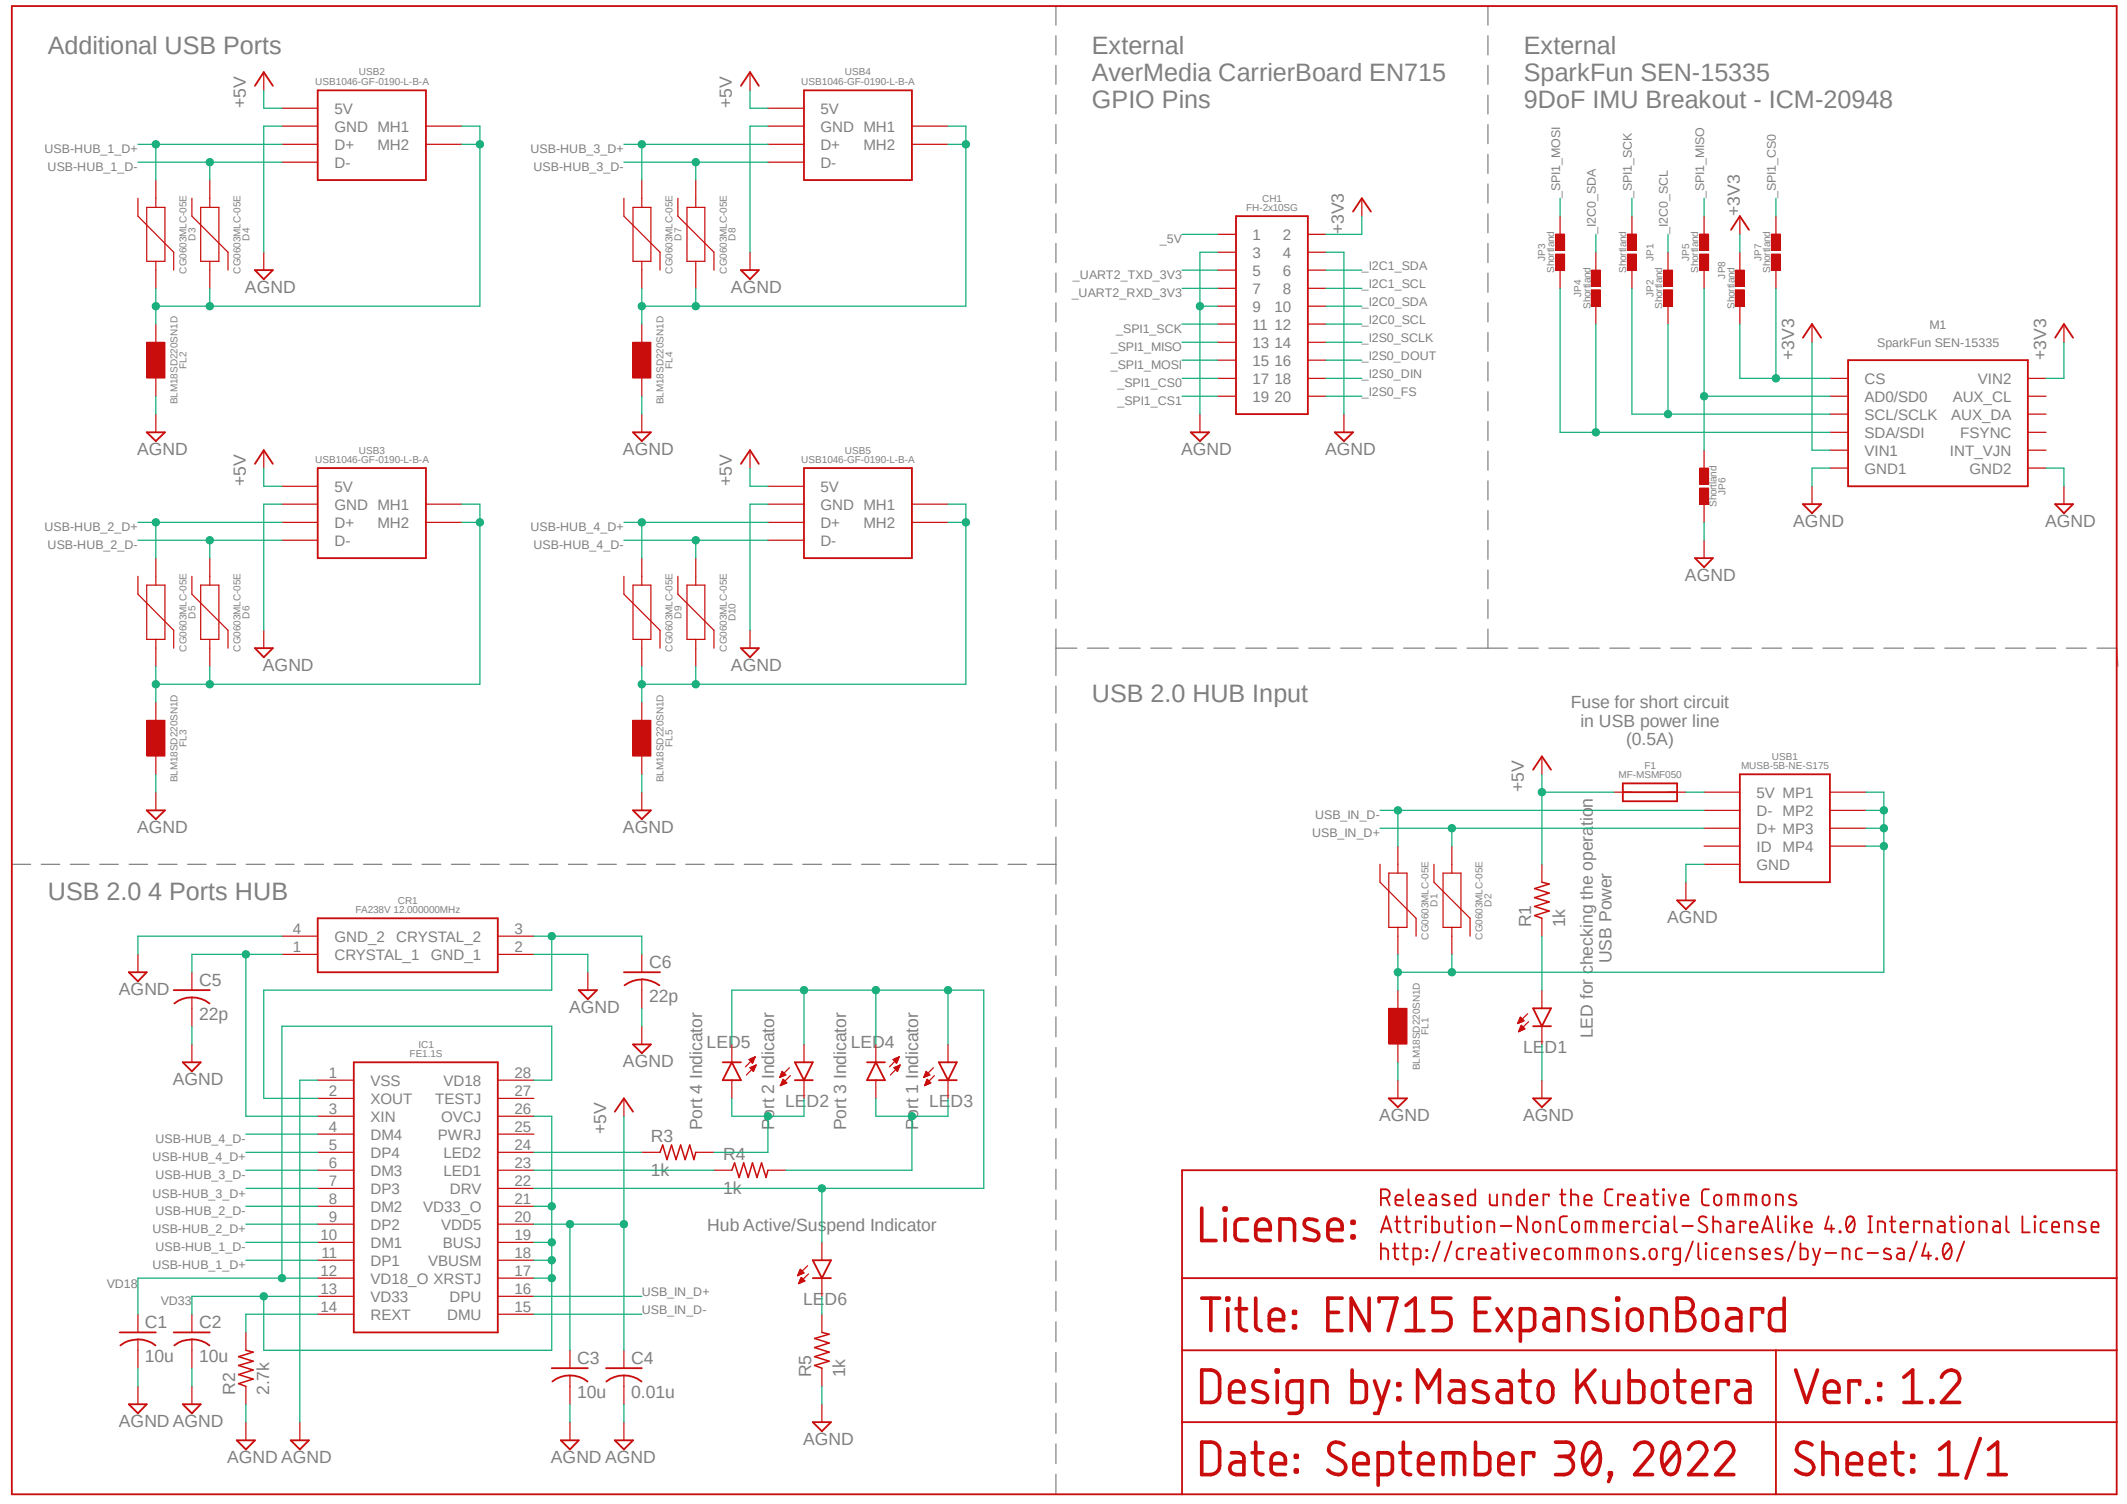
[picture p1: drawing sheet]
<svg xmlns="http://www.w3.org/2000/svg" width="297mm" height="210mm" viewBox="0 0 297 210" stroke-linecap="round" stroke-linejoin="round" font-family="sans-serif">
<defs><g id="words">
<g font-size="3.5" fill="#808080">
<text x="6.7" y="7.5">Additional USB Ports</text>
<text x="152.5" y="7.5">External</text>
<text x="152.5" y="11.3">AverMedia CarrierBoard EN715</text>
<text x="212.8" y="7.5">External</text>
<text x="212.8" y="11.3">SparkFun SEN-15335</text>
<text x="152.5" y="15.1">GPIO Pins</text>
<text x="212.8" y="15.1">9DoF IMU Breakout - ICM-20948</text>
<text x="152.5" y="98">USB 2.0 HUB Input</text>
<text x="6.7" y="125.7">USB 2.0 4 Ports HUB</text>
</g>
<g font-size="2.5" fill="#808080">
<text x="34.3" y="15.1" transform="rotate(-90 34.3 15.1)">+5V</text>
<text x="102.2" y="15.1" transform="rotate(-90 102.2 15.1)">+5V</text>
<text x="187.7" y="32.7" transform="rotate(-90 187.7 32.7)">+3V3</text>
<text x="242.9" y="30.2" transform="rotate(-90 242.9 30.2)">+3V3</text>
<text x="34.2" y="40.9">AGND</text>
<text x="102.1" y="40.9">AGND</text>
<text x="250.5" y="50.3" transform="rotate(-90 250.5 50.3)">+3V3</text>
<text x="285.7" y="50.3" transform="rotate(-90 285.7 50.3)">+3V3</text>
<text x="19.1" y="63.5">AGND</text>
<text x="87" y="63.5">AGND</text>
<text x="164.9" y="63.5">AGND</text>
<text x="185" y="63.5">AGND</text>
<text x="34.3" y="67.9" transform="rotate(-90 34.3 67.9)">+5V</text>
<text x="102.2" y="67.9" transform="rotate(-90 102.2 67.9)">+5V</text>
<text x="250.4" y="73.5">AGND</text>
<text x="285.6" y="73.5">AGND</text>
<text x="235.3" y="81.1">AGND</text>
<text x="36.7" y="93.7">AGND</text>
<text x="102.1" y="93.7">AGND</text>
<text x="219.4" y="98.8">Fuse for short circuit</text>
<text x="220.7" y="101.5">in USB power line</text>
<text x="227.1" y="104.1">(0.5A)</text>
<text x="212.8" y="110.6" transform="rotate(-90 212.8 110.6)">+5V</text>
<text x="19.1" y="116.3">AGND</text>
<text x="87" y="116.3">AGND</text>
<text x="213.8" y="129.5" transform="rotate(-90 213.8 129.5)">R1</text>
<text x="218.6" y="129.5" transform="rotate(-90 218.6 129.5)">1k</text>
<text x="232.8" y="128.9">AGND</text>
<text x="27.8" y="137.7">C5</text>
<text x="90.6" y="135.1">C6</text>
<text x="225" y="134.5" transform="rotate(-90 225 134.5)">USB Power</text>
<text x="16.6" y="138.9">AGND</text>
<text x="27.8" y="142.4">22p</text>
<text x="79.5" y="141.4">AGND</text>
<text x="90.6" y="139.9">22p</text>
<text x="87" y="149">AGND</text>
<text x="98.7" y="146.3">LED5</text>
<text x="118.8" y="146.3">LED4</text>
<text x="212.7" y="147.1">LED1</text>
<text x="222.4" y="145" transform="rotate(-90 222.4 145)">LED for checking the operation</text>
<text x="24.1" y="151.5">AGND</text>
<text x="109.6" y="154.6">LED2</text>
<text x="129.8" y="154.6">LED3</text>
<text x="84.6" y="158.4" transform="rotate(-90 84.6 158.4)">+5V</text>
<text x="90.9" y="159.4">R3</text>
<text x="98" y="157.9" transform="rotate(-90 98 157.9)">Port 4 Indicator</text>
<text x="101" y="161.9">R4</text>
<text x="108.1" y="157.9" transform="rotate(-90 108.1 157.9)">Port 2 Indicator</text>
<text x="118.2" y="157.9" transform="rotate(-90 118.2 157.9)">Port 3 Indicator</text>
<text x="128.2" y="157.9" transform="rotate(-90 128.2 157.9)">Port 1 Indicator</text>
<text x="192.6" y="156.5">AGND</text>
<text x="212.7" y="156.5">AGND</text>
<text x="90.9" y="164.2">1k</text>
<text x="101" y="166.7">1k</text>
<text x="98.8" y="171.8">Hub Active/Suspend Indicator</text>
<text x="20.2" y="185.4">C1</text>
<text x="27.8" y="185.4">C2</text>
<text x="112.1" y="182.3">LED6</text>
<text x="20.2" y="190.2">10u</text>
<text x="27.8" y="190.2">10u</text>
<text x="80.6" y="190.5">C3</text>
<text x="88.1" y="190.5">C4</text>
<text x="32.9" y="194.8" transform="rotate(-90 32.9 194.8)">R2</text>
<text x="37.6" y="194.8" transform="rotate(-90 37.6 194.8)">2.7k</text>
<text x="80.6" y="195.2">10u</text>
<text x="88.1" y="195.2">0.01u</text>
<text x="113.3" y="192.3" transform="rotate(-90 113.3 192.3)">R5</text>
<text x="118" y="192.3" transform="rotate(-90 118 192.3)">1k</text>
<text x="16.6" y="199.2">AGND AGND</text>
<text x="112.1" y="201.8">AGND</text>
<text x="31.7" y="204.3">AGND AGND</text>
<text x="76.9" y="204.3">AGND AGND</text>
</g>
<g font-size="2.1" fill="#808080">
<text x="46.7" y="15.9">5V</text>
<text x="114.6" y="15.9">5V</text>
<text x="46.7" y="18.4">GND MH1</text>
<text x="46.7" y="20.9">D+</text>
<text x="46.7" y="23.4">D-</text>
<text x="52.7" y="20.9">MH2</text>
<text x="114.6" y="18.4">GND MH1</text>
<text x="114.6" y="20.9">D+</text>
<text x="114.6" y="23.4">D-</text>
<text x="120.6" y="20.9">MH2</text>
<text x="174.9" y="33.4">1</text>
<text x="174.9" y="36">3</text>
<text x="179.2" y="33.5">2</text>
<text x="179.2" y="36">4</text>
<text x="174.9" y="38.5">5</text>
<text x="174.9" y="41">7</text>
<text x="179.2" y="38.5">6</text>
<text x="179.2" y="41">8</text>
<text x="174.9" y="43.5">9</text>
<text x="174.9" y="46">11</text>
<text x="178" y="43.5">10</text>
<text x="178" y="46.1">12</text>
<text x="174.9" y="48.6">13</text>
<text x="174.9" y="51.1">15</text>
<text x="174.9" y="53.6">17</text>
<text x="178" y="48.6">14</text>
<text x="178" y="51.1">16</text>
<text x="178" y="53.6">18</text>
<text x="260.3" y="53.6">CS</text>
<text x="276.2" y="53.6">VIN2</text>
<text x="174.9" y="56.1">19</text>
<text x="178" y="56.1">20</text>
<text x="260.3" y="58.6">SCL/SCLK</text>
<text x="260.3" y="56.1">AD0/SD0</text>
<text x="272.5" y="58.6">AUX_DA</text>
<text x="272.7" y="56.1">AUX_CL</text>
<text x="260.3" y="61.1">SDA/SDI</text>
<text x="260.3" y="63.6">VIN1</text>
<text x="272.3" y="63.6">INT_VJN</text>
<text x="273.7" y="61.1">FSYNC</text>
<text x="46.7" y="68.7">5V</text>
<text x="46.7" y="71.2">GND MH1</text>
<text x="114.6" y="68.7">5V</text>
<text x="114.6" y="71.2">GND MH1</text>
<text x="260.3" y="66.1">GND1</text>
<text x="275" y="66.2">GND2</text>
<text x="46.7" y="73.7">D+</text>
<text x="46.7" y="76.2">D-</text>
<text x="52.7" y="73.7">MH2</text>
<text x="114.6" y="73.7">D+</text>
<text x="114.6" y="76.2">D-</text>
<text x="120.6" y="73.7">MH2</text>
<text x="245.3" y="111.4">5V MP1</text>
<text x="245.3" y="113.9">D- MP2</text>
<text x="245.3" y="116.4">D+ MP3</text>
<text x="245.3" y="118.9">ID</text>
<text x="248.9" y="119">MP4</text>
<text x="245.3" y="121.5">GND</text>
<text x="40.9" y="130.4">4</text>
<text x="46.7" y="131.5">GND_2</text>
<text x="55.3" y="131.5">CRYSTAL_2</text>
<text x="71.8" y="130.4">3</text>
<text x="40.9" y="132.9">1</text>
<text x="46.7" y="134">CRYSTAL_1</text>
<text x="60.2" y="134">GND_1</text>
<text x="71.8" y="132.9">2</text>
<text x="45.9" y="150.5">1</text>
<text x="45.9" y="153">2</text>
<text x="45.9" y="155.5">3</text>
<text x="51.7" y="151.6">VSS</text>
<text x="51.7" y="154.1">XOUT</text>
<text x="60.7" y="154.1">TESTJ</text>
<text x="61.9" y="151.6">VD18</text>
<text x="71.8" y="155.5">26</text>
<text x="71.8" y="153">27</text>
<text x="71.8" y="150.5">28</text>
<text x="45.9" y="158">4</text>
<text x="45.9" y="160.6">5</text>
<text x="51.7" y="159.1">DM4</text>
<text x="51.7" y="161.7">DP4</text>
<text x="51.7" y="156.6">XIN</text>
<text x="61.1" y="159.2">PWRJ</text>
<text x="61.6" y="156.6">OVCJ</text>
<text x="61.9" y="161.7">LED2</text>
<text x="71.8" y="160.6">24</text>
<text x="71.8" y="158">25</text>
<text x="45.9" y="163.1">6</text>
<text x="45.9" y="165.6">7</text>
<text x="51.7" y="164.2">DM3</text>
<text x="51.7" y="166.7">DP3</text>
<text x="61.9" y="164.2">LED1</text>
<text x="62.8" y="166.7">DRV</text>
<text x="71.8" y="165.6">22</text>
<text x="71.8" y="163.1">23</text>
<text x="44.7" y="173.1">10</text>
<text x="45.9" y="168.1">8</text>
<text x="45.9" y="170.6">9</text>
<text x="51.7" y="169.2">DM2</text>
<text x="51.7" y="171.7">DP2</text>
<text x="59.1" y="169.2">VD33_O</text>
<text x="61.6" y="171.7">VDD5</text>
<text x="71.8" y="173.1">19</text>
<text x="71.8" y="170.6">20</text>
<text x="71.8" y="168.1">21</text>
<text x="44.7" y="178.1">12</text>
<text x="44.9" y="175.6">11</text>
<text x="51.7" y="174.2">DM1</text>
<text x="51.7" y="176.7">DP1</text>
<text x="51.7" y="179.2">VD18_O XRSTJ</text>
<text x="59.8" y="176.7">VBUSM</text>
<text x="61.8" y="174.2">BUSJ</text>
<text x="71.8" y="178.1">17</text>
<text x="71.8" y="175.6">18</text>
<text x="44.7" y="180.7">13</text>
<text x="44.7" y="183.2">14</text>
<text x="51.7" y="181.8">VD33</text>
<text x="51.7" y="184.3">REXT</text>
<text x="62.4" y="184.3">DMU</text>
<text x="62.8" y="181.8">DPU</text>
<text x="71.8" y="183.2">15</text>
<text x="71.8" y="180.7">16</text>
</g>
<g font-size="1.7" fill="#808080">
<text x="6.2" y="21.4">USB-HUB_1_D+</text>
<text x="6.6" y="23.9">USB-HUB_1_D-</text>
<text x="74.1" y="21.4">USB-HUB_3_D+</text>
<text x="74.5" y="23.9">USB-HUB_3_D-</text>
<text x="217.8" y="27.7" transform="rotate(-90 217.8 27.7)">_SPI1_MOSI</text>
<text x="227.9" y="27.7" transform="rotate(-90 227.9 27.7)">_SPI1_SCK</text>
<text x="237.9" y="27.7" transform="rotate(-90 237.9 27.7)">_SPI1_MISO</text>
<text x="248" y="27.7" transform="rotate(-90 248 27.7)">_SPI1_CS0</text>
<text x="162" y="34">_5V</text>
<text x="222.8" y="32.7" transform="rotate(-90 222.8 32.7)">_I2C0_SDA</text>
<text x="232.9" y="32.7" transform="rotate(-90 232.9 32.7)">_I2C0_SCL</text>
<text x="149.6" y="41.5">_UART2_RXD_3V3</text>
<text x="149.8" y="39">_UART2_TXD_3V3</text>
<text x="190.2" y="40.3">_I2C1_SCL</text>
<text x="190.2" y="37.7">_I2C1_SDA</text>
<text x="155.9" y="46.5">_SPI1_SCK</text>
<text x="190.2" y="47.8">_I2S0_SCLK</text>
<text x="190.2" y="42.8">_I2C0_SDA</text>
<text x="190.2" y="45.3">_I2C0_SCL</text>
<text x="269.5" y="45.9">M1</text>
<text x="155.1" y="51.6">_SPI1_MOSI</text>
<text x="155.1" y="49.1">_SPI1_MISO</text>
<text x="190.2" y="52.8">_I2S0_DIN</text>
<text x="190.2" y="50.3">_I2S0_DOUT</text>
<text x="262.1" y="48.4">SparkFun SEN-15335</text>
<text x="156" y="56.6">_SPI1_CS1</text>
<text x="156" y="54.1">_SPI1_CS0</text>
<text x="190.2" y="55.3">_I2S0_FS</text>
<text x="6.2" y="74.2">USB-HUB_2_D+</text>
<text x="6.6" y="76.7">USB-HUB_2_D-</text>
<text x="74.1" y="74.2">USB-HUB_4_D+</text>
<text x="74.5" y="76.7">USB-HUB_4_D-</text>
<text x="183.2" y="116.9">USB_IN_D+</text>
<text x="183.6" y="114.4">USB_IN_D-</text>
<text x="21.7" y="159.6">USB-HUB_4_D-</text>
<text x="21.3" y="167.2">USB-HUB_3_D+</text>
<text x="21.3" y="162.2">USB-HUB_4_D+</text>
<text x="21.7" y="164.7">USB-HUB_3_D-</text>
<text x="21.3" y="172.2">USB-HUB_2_D+</text>
<text x="21.7" y="169.7">USB-HUB_2_D-</text>
<text x="14.9" y="179.8">VD18</text>
<text x="21.3" y="177.2">USB-HUB_1_D+</text>
<text x="21.7" y="174.8">USB-HUB_1_D-</text>
<text x="22.4" y="182.3">VD33</text>
<text x="89.6" y="181">USB_IN_D+</text>
<text x="89.6" y="183.5">USB_IN_D-</text>
</g>
<g font-size="1.4" fill="#808080">
<text x="44" y="11.8">USB1046-GF-0190-L-B-A</text>
<text x="50.1" y="10.5">USB2</text>
<text x="111.9" y="11.8">USB1046-GF-0190-L-B-A</text>
<text x="118" y="10.5">USB4</text>
<text x="174" y="29.4">FH-2x10SG</text>
<text x="176.2" y="28.2">CH1</text>
<text x="27.3" y="33.6" transform="rotate(-90 27.3 33.6)">D3</text>
<text x="34.8" y="33.6" transform="rotate(-90 34.8 33.6)">D4</text>
<text x="95.2" y="33.6" transform="rotate(-90 95.2 33.6)">D7</text>
<text x="102.7" y="33.6" transform="rotate(-90 102.7 33.6)">D8</text>
<text x="26" y="38.2" transform="rotate(-90 26 38.2)">CG0603MLC-05E</text>
<text x="33.6" y="38.2" transform="rotate(-90 33.6 38.2)">CG0603MLC-05E</text>
<text x="93.9" y="38.2" transform="rotate(-90 93.9 38.2)">CG0603MLC-05E</text>
<text x="101.5" y="38.2" transform="rotate(-90 101.5 38.2)">CG0603MLC-05E</text>
<text x="215.8" y="36.4" transform="rotate(-90 215.8 36.4)">JP3</text>
<text x="217" y="38.1" transform="rotate(-90 217 38.1)">Shortland</text>
<text x="220.8" y="41.4" transform="rotate(-90 220.8 41.4)">JP4</text>
<text x="227.1" y="38.1" transform="rotate(-90 227.1 38.1)">Shortland</text>
<text x="230.9" y="41.4" transform="rotate(-90 230.9 41.4)">JP2</text>
<text x="230.9" y="36.4" transform="rotate(-90 230.9 36.4)">JP1</text>
<text x="235.9" y="36.4" transform="rotate(-90 235.9 36.4)">JP5</text>
<text x="237.1" y="38.1" transform="rotate(-90 237.1 38.1)">Shortland</text>
<text x="240.9" y="38.9" transform="rotate(-90 240.9 38.9)">JP8</text>
<text x="246" y="36.4" transform="rotate(-90 246 36.4)">JP7</text>
<text x="247.2" y="38.1" transform="rotate(-90 247.2 38.1)">Shortland</text>
<text x="222.1" y="43.1" transform="rotate(-90 222.1 43.1)">Shortland</text>
<text x="232.1" y="43.1" transform="rotate(-90 232.1 43.1)">Shortland</text>
<text x="242.2" y="43.1" transform="rotate(-90 242.2 43.1)">Shortland</text>
<text x="26" y="51.5" transform="rotate(-90 26 51.5)">FL2</text>
<text x="93.9" y="51.5" transform="rotate(-90 93.9 51.5)">FL4</text>
<text x="24.8" y="56.5" transform="rotate(-90 24.8 56.5)">BLM18SD220SN1D</text>
<text x="92.7" y="56.5" transform="rotate(-90 92.7 56.5)">BLM18SD220SN1D</text>
<text x="44" y="64.6">USB1046-GF-0190-L-B-A</text>
<text x="50.1" y="63.3">USB3</text>
<text x="111.9" y="64.6">USB1046-GF-0190-L-B-A</text>
<text x="118" y="63.3">USB5</text>
<text x="239.7" y="70.8" transform="rotate(-90 239.7 70.8)">Shortland</text>
<text x="241" y="69.1" transform="rotate(-90 241 69.1)">JP6</text>
<text x="27.3" y="86.4" transform="rotate(-90 27.3 86.4)">D5</text>
<text x="34.8" y="86.4" transform="rotate(-90 34.8 86.4)">D6</text>
<text x="95.2" y="86.4" transform="rotate(-90 95.2 86.4)">D9</text>
<text x="102.7" y="86.8" transform="rotate(-90 102.7 86.8)">D10</text>
<text x="26" y="91" transform="rotate(-90 26 91)">CG0603MLC-05E</text>
<text x="33.6" y="91" transform="rotate(-90 33.6 91)">CG0603MLC-05E</text>
<text x="93.9" y="91" transform="rotate(-90 93.9 91)">CG0603MLC-05E</text>
<text x="101.5" y="91" transform="rotate(-90 101.5 91)">CG0603MLC-05E</text>
<text x="26" y="104.3" transform="rotate(-90 26 104.3)">FL3</text>
<text x="93.9" y="104.3" transform="rotate(-90 93.9 104.3)">FL5</text>
<text x="229.6" y="107.3">F1</text>
<text x="243.1" y="107.3">MUSB-5B-NE-S175</text>
<text x="247.4" y="106.1">USB1</text>
<text x="24.8" y="109.3" transform="rotate(-90 24.8 109.3)">BLM18SD220SN1D</text>
<text x="92.7" y="109.3" transform="rotate(-90 92.7 109.3)">BLM18SD220SN1D</text>
<text x="226" y="108.6">MF-MSMF050</text>
<text x="49.7" y="127.4">FA238V 12.000000MHz</text>
<text x="55.5" y="126.2">CR1</text>
<text x="199.5" y="131.2" transform="rotate(-90 199.5 131.2)">CG0603MLC-05E</text>
<text x="200.7" y="126.6" transform="rotate(-90 200.7 126.6)">D1</text>
<text x="207" y="131.2" transform="rotate(-90 207 131.2)">CG0603MLC-05E</text>
<text x="208.3" y="126.6" transform="rotate(-90 208.3 126.6)">D2</text>
<text x="57.2" y="147.5">FE1.1S</text>
<text x="58.4" y="146.3">IC1</text>
<text x="198.2" y="149.5" transform="rotate(-90 198.2 149.5)">BLM18SD220SN1D</text>
<text x="199.5" y="144.5" transform="rotate(-90 199.5 144.5)">FL1</text>
</g>
</g></defs>
<path d="M1.1 .7l294.8 208.5M295.9 .7l-294.8 208.5" fill="none" stroke="#fff" stroke-width=".14"/>
<g fill="none" stroke="#808080" stroke-width=".17">
<path d="M147.4 .8v2.7M147.4 5v2.7M147.4 9.1v2.7M147.4 13.3v2.6M147.4 17.4v2.7M207.8 .8v2.7M207.8 5v2.7M207.8 9.1v2.7M207.8 13.3v2.6M207.8 17.4v2.7M147.4 21.5v2.7M147.4 25.7v2.7"/>
<path d="M147.4 29.8v2.7M147.4 34v2.7M147.4 38.1v2.7M207.8 21.5v2.7M207.8 25.7v2.7M207.8 29.8v2.7M207.8 34v2.7M207.8 38.1v2.7M147.4 42.3v2.7M147.4 46.4v2.7M147.4 50.5v2.7M147.4 54.7v2.7"/>
<path d="M147.4 58.8v2.7M207.8 42.3v2.7M207.8 46.4v2.7M207.8 50.5v2.7M207.8 54.7v2.7M207.8 58.8v2.7M147.4 63v2.7M147.4 67.1v2.7M147.4 71.3v2.7M147.4 75.4v2.7M147.4 79.6v2.6M207.8 63v2.7"/>
<path d="M207.8 67.1v2.7M207.8 71.3v2.7M207.8 75.4v2.7M207.8 79.6v2.6M147.4 83.7v2.7M147.4 87.8v6.5M147.4 95.8v3.8M147.4 90.5h3M151.8 90.5h3M156.3 90.5h2.9M160.7 90.5h2.9M165.1 90.5h2.9"/>
<path d="M169.5 90.5h3M173.9 90.5h3M178.4 90.5h2.9M182.8 90.5h2.9M187.2 90.5h2.9M191.6 90.5h2.9M196 90.5h2.9M200.4 90.5h3M204.9 90.5h5.6M207.8 83.7v2.7M207.8 87.8v2.7M212 90.5h2.8"/>
<path d="M216.3 90.5h2.7M220.5 90.5h2.8M224.8 90.5h2.7M229 90.5h2.8M233.3 90.5h2.8M237.5 90.5h2.8M241.8 90.5h2.8M246 90.5h2.8M250.3 90.5h2.8M254.6 90.5h2.7M258.8 90.5h2.8M263.1 90.5h2.7"/>
<path d="M267.3 90.5h2.8M271.6 90.5h2.7M275.8 90.5h2.8M280 90.5h2.8M284.3 90.5h2.8M288.5 90.5h2.8M292.8 90.5h2.8l.1 2.5M147.4 101v3.9M147.4 106.3v3.9M147.4 111.6v3.8M147.4 116.9v6.5M1.7 120.7h2.6"/>
<path d="M5.8 120.7h2.5M9.8 120.7h2.6M13.9 120.7h2.6M18 120.7h2.6M22.1 120.7h2.6M26.2 120.7h2.6M30.3 120.7h2.6M34.4 120.7h2.6M38.5 120.7h2.6M42.5 120.7h2.7M46.7 120.7h2.6M50.8 120.7h2.5"/>
<path d="M54.8 120.7h2.6M58.9 120.7h2.7M63 120.7h2.6M67.1 120.7h2.6M71.2 120.7h2.6M75.3 120.7h2.6M79.4 120.7h2.6M83.5 120.7h2.6M87.5 120.7h2.7M91.7 120.7h2.6M95.8 120.7h2.5M99.8 120.7h2.6"/>
<path d="M103.9 120.7h2.7M108 120.7h2.6M112.1 120.7h2.6M116.2 120.7h2.6M120.3 120.7h2.6M124.4 120.7h2.6M128.5 120.7h2.6M132.5 120.7h2.7M136.7 120.7h2.6M140.8 120.7h2.5M144.8 120.7h2.6M147.4 124.9v2.8"/>
<path d="M147.4 129.2v2.8M147.4 133.5v2.7M147.4 137.7v2.8M147.4 142v2.8M147.4 146.3v2.7M147.4 150.5v2.8M147.4 154.8v2.7M147.4 159v2.8M147.4 163.3v2.8M147.4 167.6v2.7M147.4 171.8v2.8M147.4 176.1v2.8"/>
<path d="M147.4 180.3v2.8M147.4 184.6v2.8M147.4 188.8v2.8M147.4 193.1v2.8M147.4 197.4v2.8M147.4 201.6v2.8M147.4 205.9v2.8"/>
</g>
<g fill="none" stroke="#c90d0c" stroke-width=".51">
<path d="M185.4 183.3h1.5M187.4 181.3h-2v4.5h2M191.2 181.3v4.5l-2.5-4.5v4.5M192.6 181.8v-.5h2.5l-1.3 4.5M196.3 185.8h2.5M196.3 182.3l1.3-1v4.5M202.6 181.3h-2.5v2h1.5a1.12 1.12 0 0 1 1 1.5 .97 .97 0 0 1-1 1h-1.5M206 183.3h1.5M208 181.3h-2v4.5h2M209 182.8l2 3M211 182.8l-2 3M212.3 185.8h1.3a.8 .8 0 0 0 .7-.8v-1.5a.8 .8 0 0 0-.7-.7h-1.3v4.5"/>
<path d="M215.8 182.8h1a.9 .9 0 0 1 .8 .7v2.3h-1.1a.89 .89 0 0 1-.9-.9 .89 .89 0 0 1 .9-.9h1.1M219.1 185.8v-3h1.2a.8 .8 0 0 1 .8 .7v2.3M224.2 183l-1.1-.2a.66 .66 0 0 0-.6 .5 .66 .66 0 0 0 .3 .7l1.3 .5a.66 .66 0 0 1 .4 .8 .66 .66 0 0 1-.6 .5l-1.4-.3M225.8 181.3h.2v.2h-.2zM225.9 182.8v3M227.5 183.1a1.01 1.01 0 0 1 1.1-.3 1.01 1.01 0 0 1 .7 1v1a1.02 1.02 0 0 1-1 1 1.02 1.02 0 0 1-1.1-1v-1zM230.6 185.8v-3h1.3a.8 .8 0 0 1 .8 .7v2.3M234.2 181.3h1.2a1 1 0 0 1 1.1 1 1 1 0 0 1-1.1 1 1.27 1.27 0 0 1 1.3 1.2 1.27 1.27 0 0 1-1.3 1.3h-1.2zM234.2 183.3h1.2M238 183.1a1.01 1.01 0 0 1 1.2-.3 1.01 1.01 0 0 1 .6 1v1a.99 .99 0 0 1-1 1 .99 .99 0 0 1-1-1l.1-1.4zM241.3 182.8h1.1a.8 .8 0 0 1 .7 .7v2.3h-1.1a.89 .89 0 0 1-.9-.9 .89 .89 0 0 1 .9-.9h1.1M246.1 183.3v-.5h-1.5v3"/>
<path d="M249.1 181.3v4.5h-1.2a.9 .9 0 0 1-.8-.8v-1.5a.9 .9 0 0 1 .8-.7h1.2M265.9 192.3l1.2-1v4.5M265.9 195.8h2.5M269.6 195.6h.3v.2h-.3zM271.1 192.3a1.38 1.38 0 0 1 2.3-.5 1.21 1.21 0 0 1-.1 1.5l-2.2 2.5h2.5M187.7 201.8a1.35 1.35 0 0 0-2 0 1.04 1.04 0 0 0 .3 1.4l1.4 .8a1.05 1.05 0 0 1 .4 1.4 1.05 1.05 0 0 1-1.4 .4l-.6-.2-.4-.3M189.1 204.4h2a1.15 1.15 0 0 0-.9-1.5 1.03 1.03 0 0 0-1.1 1v1.2a.8 .8 0 0 0 .7 .8h1.3M192.4 205.9h1.3a.8 .8 0 0 0 .7-.8v-1.5a.8 .8 0 0 0-.7-.7h-1.3v4.5M195.5 202.9h1.5M196 201.4v3.7a.83 .83 0 0 0 1 .8M198.1 204.4h2a1.08 1.08 0 0 0-.4-1.3 1.08 1.08 0 0 0-1.4 .1 2.62 2.62 0 0 0-.1 2.2l.3 .4 .3 .1h1.3M201.5 205.9v-3h2.3a.8 .8 0 0 1 .7 .7v2.3"/>
<path d="M203 202.9v3M206 201.4v4.5h1.3a.8 .8 0 0 0 .7-.8v-1.5a.8 .8 0 0 0-.7-.7h-1.3M209.3 204.4h2a1.15 1.15 0 0 0-.8-1.5 1.03 1.03 0 0 0-1.2 1v1.2a.8 .8 0 0 0 .8 .8h1.2M214.2 203.4v-.5h-1.5v3M217.2 201.4h1.5a1 1 0 0 1 1 1 1 1 0 0 1-1 1h-1M218.4 203.4a1.27 1.27 0 0 1 1.3 1.2 1.27 1.27 0 0 1-1.3 1.3h-1.2M221.5 201.7a.93 .93 0 0 1 1.6 .3 3.7 3.7 0 0 1-.2 3.6 .93 .93 0 0 1-1.5-.3 3.7 3.7 0 0 1 .1-3.6zM223.2 202.4l-2 2.5M224.7 205.7h.3v.2h-.3zM225 205.9l-.4 1M228.3 202.4a1.25 1.25 0 0 1 1.4-1.1 1.25 1.25 0 0 1 1 1.5l-.1 .3-2.3 2.8h2.5M232.6 201.7a.93 .93 0 0 1 1.6 .3 3.9 3.9 0 0 1-.2 3.6 .93 .93 0 0 1-1.6-.3 3.6 3.6 0 0 1 .2-3.6z"/>
<path d="M234.3 202.4l-2 2.5M235.8 202.4a1.29 1.29 0 0 1 1.3-1 1.29 1.29 0 0 1 1.2 1.1l-.3 .9-2.2 2.5h2.5M239.6 202.4a1.29 1.29 0 0 1 1.3-1 1.29 1.29 0 0 1 1.2 1.1l-.2 .6-2.3 2.8h2.5M270.8 202.4l1.3-1v4.5M270.8 205.9h2.6M276.5 200.9l-2 5.5M277.7 205.9h2.5M277.7 202.4l1.2-1v4.5"/>
</g>
<path d="M21.8 45.3v2.5M21.8 52.8v2.5" fill="none" stroke="#c90d0c" stroke-width=".17"/>
<path d="M20.5 47.8h2.5v5h-2.5z" fill-rule="evenodd" fill="#c90d0c"/>
<path d="M20.5 47.8h2.5v5h-2.5z" fill="none" stroke="#c90d0c" stroke-width=".14"/>
<g fill="none" stroke="#c90d0c" stroke-width=".17">
<path d="M36.8 10.1v2.5M19.3 27.7v2.5l5 5v2.5M20.5 29h2.5v7.5h-2.5zM21.8 25.1v3.9M21.8 36.5v3.8M26.8 27.7v2.5l5 5v2.5M28 29h2.6v7.5h-2.6zM29.3 25.1v3.9M29.3 36.5v3.8M36.8 35.2v2.5M21.8 57.8v2.6M195.2 118.2v3.7"/>
<path d="M202.7 118.2v3.7M215.3 105.6v2.5M238 110.6h5M238 113.2h5M238 115.7h5M238 118.2h5M255.5 110.6h5.1M255.5 113.2h5.1M255.5 115.7h5.1M255.5 118.2h5.1M19.3 133.3v2.5M26.8 135.8v2.5"/>
<path d="M26.8 139.3v4M39.4 133.3h5M39.4 130.7h5M69.5 133.3h5M69.5 130.7h5M82.1 135.8v2.5M89.6 133.3v2.5M89.6 136.8v4M192.7 120.7v2.5l5 5v2.5M193.9 121.9h2.6v7.6h-2.6zM195.2 129.5v3.8M195.2 138.3v2.5"/>
<path d="M200.2 120.7v2.5l5.1 5v2.5M201.5 121.9h2.5v7.6h-2.5zM202.7 129.5v3.8M215.3 120.7v2.5M215.3 128.2v2.5M215.3 138.3v2.5M235.4 123.2v2.5M238 120.7h5M26.8 145.8v2.5M44.4 150.8h5M44.4 153.4h5M44.4 158.4h5"/>
<path d="M44.4 155.9h5M69.5 150.8h5M69.5 153.4h5M69.5 158.4h5M69.5 155.9h5M87.1 153.4v2.5M89.6 143.3v2.5M108.9 150.4h.1M108.9 150.3h.3M109 150.2h.4M109 150.2h.6M109 151.6h.1"/>
<path d="M109.1 150.1h.6M109.1 150h.5M109.1 151.5h.2M109.1 149.9h.5M109.1 151.4h.4M109.1 149.8h.4M109.1 151.3h.6M109.2 149.7h.1M109.2 151.2h.7M109.2 151.1h.6M109.2 149.6h.1M109.2 151h.5"/>
<path d="M109.2 149.6l.5 .5-.8 .4zM109.3 151h.3M109.3 150.8h.2M109.3 150.7h.1M109.9 151.2l-.6-.5-.3 .9M109.9 151.2l-.9 .4M110.2 149.1l-1.3 1.4M110.4 150.2l-1.4 1.4M112.3 145.8v2.5M112.3 150.8v2.6M129 150.4h.1M129 150.3h.3"/>
<path d="M129.1 150.2h.4M129.1 150.2h.6M129.1 151.6h.1M129.2 150.1h.6M129.2 151.5h.2M129.2 150h.6M129.2 149.9h.5M129.2 151.4h.4M129.2 149.8h.4M129.2 151.3h.6M129.3 149.7h.2M129.3 151.2h.7"/>
<path d="M129.3 151.1h.6M129.3 149.6l.5 .5-.8 .4zM129.3 149.6h.1M129.3 151h.5M129.4 151h.3M129.4 150.8h.2M129.5 150.7h.1M130 151.2l-.5-.5-.4 .9M130 151.2l-.9 .4M130.3 149.1l-1.3 1.4M130.5 150.2l-1.4 1.4M132.4 145.8v2.5"/>
<path d="M132.4 150.8v2.6M195.2 145.8v2.5M211.9 142.9h.1M212 142.8h.2M212 142.7h.4M212 142.7h.6M212 144.1h.1M212.1 142.6h.7M212.1 144h.2M212.1 142.5h.6M212.1 143.8h.4M212.2 142.4h.4"/>
<path d="M212.2 142.3h.4M212.2 143.8h.5M212.2 142.2h.3M212.2 143.7h.7M212.3 142.1h.1M212.3 143.6h.6M212.3 142l.5 .5-.9 .4zM212.3 143.5h.5M212.3 143.4h.4M212.3 143.3h.3M212.4 143.3h.1M212.4 143.2l.5 .5-.9 .4z"/>
<path d="M213.3 141.6l-1.4 1.3M213.4 142.7l-1.4 1.4M215.3 143.3v2.5M215.3 150.8v2.6M44.4 160.9h5M44.4 163.4h5M44.4 165.9h5M44.4 168.4h5M44.4 170.9h5M44.4 173.5h5M44.4 176h5M44.4 178.5h5"/>
<path d="M69.5 160.9h5M69.5 163.4h5M69.5 165.9h5M69.5 168.4h5M69.5 170.9h5M69.5 173.5h5M69.5 176h5M69.5 178.5h5M89.6 160.9h2.6M97.2 160.9h2.5M99.7 163.4h2.5M107.2 163.4h2.5"/>
<path d="M111.4 178.1h.1M111.4 178h.2M111.5 177.9h.3M111.5 177.8h.6M111.5 179.2h.1M111.5 177.8h.7M111.5 179.2h.3M111.6 177.7h.6M111.6 177.6h.5M111.6 179.1h.3M111.6 177.5h.4M111.6 179h.5"/>
<path d="M111.7 177.4h.2M111.7 178.9h.7M111.7 178.8h.6M111.7 177.3h.1M111.7 178.7h.5M111.8 177.2l.5 .6-.9 .3zM111.8 178.6h.3M111.8 178.5h.3M111.8 178.4h.2M111.9 178.4l.5 .5-.9 .3zM112.8 176.7l-1.4 1.4M112.9 177.9l-1.4 1.3"/>
<path d="M114.8 173.5v2.5M114.8 178.5v2.5M19.3 183.5v2.6M19.3 187v4.1M19.3 193.6v2.5M26.8 183.5v2.6M26.8 187v4.1M26.8 193.6v2.5M34.3 186.1v2.5M34.3 193.6v2.5M34.3 198.6v2.5M41.9 198.6v2.5"/>
<path d="M44.4 181h5M44.4 183.5h5M69.5 181h5M69.5 183.5h5M79.6 188.6v2.5M79.6 192.1v4M79.6 198.6v2.5M87.1 188.6v2.5M87.1 192.1v4M87.1 198.6v2.5M114.8 183.5v2.6M114.8 191.1v2.5"/>
<path d="M114.8 196.1v2.5"/>
</g>
<g fill="none" stroke="#c90d0c" stroke-width=".25">
<path d="M35.6 12l1.2-1.9 1.3 1.9M35.6 37.7h2.5l-1.3 1.3zM20.5 60.4h2.5l-1.2 1.2zM214.1 107.5l1.2-1.9 1.3 1.9M243 108.1h12.5v15.1h-12.5zM18 135.8h2.5l-1.2 1.2zM24.3 138.3h5M44.4 128.2h25.1v7.6h-25.1zM80.8 138.3h2.6l-1.3 1.2zM87.1 135.8h5.1M89.6 136.7a4.6 4.6 0 0 1 2.5 .9M89.6 136.8a4.1 4.1 0 0 0-2.4 .8"/>
<path d="M234.2 125.7h2.5l-1.3 1.3zM24.3 140.1a4 4 0 0 1 5 0M25.5 148.3h2.5l-1.2 1.3zM49.4 148.3h20.1v37.8h-20.1zM85.9 155.2l1.2-1.8 1.3 1.8M88.4 145.8h2.5l-1.3 1.3zM111 148.3h2.5l-1.2 2.5zM111 150.8h2.5M131.1 148.3h2.5l-1.2 2.5zM131.1 150.8h2.5M214.1 140.8h2.5l-1.3 2.5zM214.1 143.3h2.5"/>
<path d="M214.1 153.4h2.5l-1.3 1.2zM113.5 176h2.5l-1.2 2.5zM113.5 178.5h2.5M16.7 186.1h5.1M16.8 187.9a4 4 0 0 1 4.9 0M18 196.1h2.5l-1.2 1.3zM24.3 186.1h5M24.3 187.9a4 4 0 0 1 5 0M25.5 196.1h2.5l-1.2 1.3zM77 191.1h5.1M77.1 192.9a4 4 0 0 1 4.9 0M84.6 191.1h5"/>
<path d="M84.7 192.9a4 4 0 0 1 4.9 0M113.5 198.6h2.5l-1.2 1.3zM33.1 201.1h2.5l-1.3 1.3zM40.6 201.1h2.5l-1.2 1.3zM78.3 201.1h2.5l-1.2 1.3zM85.9 201.1h2.5l-1.3 1.3z"/>
</g>
<path d="M215.3 123.2l1 .2-2 .7 2 .6-2 .6 2 .6-2 .7 2 .6-2 .6 1 .4M92.2 160.9l.3-1 .6 2 .7-2 .6 2 .6-2 .7 2 .6-2 .6 2 .3-1M102.2 163.4l.4-1 .6 2 .6-2 .7 2 .6-2 .6 2 .6-2 .7 2 .2-1M34.3 188.6l1 .2-2 .6 2 .7-2 .6 2 .6-2 .6 2 .7-2 .6 1 .4M114.8 186.1l1 .2-2.1 .6 2.1 .6-2.1 .7 2.1 .6-2.1 .6 2.1 .7-2.1 .6 1.1 .4" fill="none" stroke="#c90d0c" stroke-width=".21"/>
<path d="M193.9 140.8h2.6v5h-2.6z" fill-rule="evenodd" fill="#c90d0c"/>
<path d="M193.9 140.8h2.6v5h-2.6z" fill="none" stroke="#c90d0c" stroke-width=".14"/>
<path d="M44.4 12.6h15.1v12.5h-15.1zM172.6 30.2h10v27.6h-10zM44.4 65.4h15.1v12.5h-15.1zM226.6 109.4h7.6v2.5h-7.6zM226.6 110.6h7.6M193.9 153.4h2.6l-1.3 1.2z" fill="none" stroke="#c90d0c" stroke-width=".25"/>
<g fill="none" stroke="#c90d0c" stroke-width=".17">
<path d="M39.4 15.1h5M39.4 17.6h5M59.5 17.6h5M39.4 20.2h5M39.4 22.6h5M59.5 20.2h5M170.1 32.7h2.5M170.1 35.2h2.5M170.1 37.7h2.5M182.6 32.7h2.6M182.6 35.2h2.6M182.6 37.7h2.6"/>
<path d="M170.1 40.3h2.5M170.1 42.8h2.5M170.1 45.3h2.5M170.1 47.8h2.5M170.1 50.3h2.5M170.1 52.8h2.5M170.1 55.3h2.5M182.6 40.3h2.6M182.6 42.8h2.6M182.6 45.3h2.6M182.6 47.8h2.6M182.6 50.3h2.6"/>
<path d="M182.6 52.8h2.6M182.6 55.3h2.6M39.4 67.9h5M39.4 70.4h5M39.4 72.9h5M39.4 75.4h5M59.5 70.4h5M59.5 72.9h5M21.8 98v2.6M21.8 105.6v2.5M225.4 110.6h2.5M232.9 110.6h2.5"/>
<path d="M195.2 150.8v2.6"/>
</g>
<path d="M20.5 100.6h2.5v5h-2.5z" fill-rule="evenodd" fill="#c90d0c"/>
<path d="M20.5 100.6h2.5v5h-2.5z" fill="none" stroke="#c90d0c" stroke-width=".14"/>
<path d="M188.9 29.5l1.3-1.8 1.2 1.8M35.6 64.8l1.2-1.9 1.3 1.9M166.3 60.4h2.5l-1.2 1.2zM186.4 60.4h2.5l-1.2 1.2zM35.6 90.5h2.5l-1.3 1.3zM20.5 113.2h2.5l-1.2 1.2z" fill="none" stroke="#c90d0c" stroke-width=".25"/>
<g fill="none" stroke="#c90d0c" stroke-width=".17">
<path d="M190.2 27.7v2.5M227.9 30.2v2.5M227.9 37.7v2.6M167.6 57.8v2.6M187.7 57.8v2.6M21.8 77.9v3.8M29.3 77.9v3.8M36.8 62.9v2.5M19.3 80.5v2.5l5 5v2.5M20.5 81.7h2.5v7.6h-2.5zM21.8 89.3v3.7M26.8 80.5v2.5l5 5v2.5"/>
<path d="M28 81.7h2.6v7.6h-2.6zM29.3 89.3v3.7M36.8 88v2.5M21.8 110.6v2.6"/>
</g>
<path d="M227.2 35.5h1.3v2.3h-1.3z" fill-rule="evenodd" fill="#c90d0c"/>
<path d="M227.2 35.5h1.3v2.3h-1.3z" fill="none" stroke="#c90d0c" stroke-width=".14"/>
<path d="M227.2 32.7h1.3v2.3h-1.3z" fill-rule="evenodd" fill="#c90d0c"/>
<path d="M227.2 32.7h1.3v2.3h-1.3z" fill="none" stroke="#c90d0c" stroke-width=".14"/>
<path d="M232.9 35.2v2.5M232.9 42.8v2.5" fill="none" stroke="#c90d0c" stroke-width=".17"/>
<path d="M232.3 40.5h1.3v2.3h-1.3z" fill-rule="evenodd" fill="#c90d0c"/>
<path d="M232.3 40.5h1.3v2.3h-1.3z" fill="none" stroke="#c90d0c" stroke-width=".14"/>
<path d="M232.3 37.7h1.3v2.3h-1.3z" fill-rule="evenodd" fill="#c90d0c"/>
<path d="M232.3 37.7h1.3v2.3h-1.3z" fill="none" stroke="#c90d0c" stroke-width=".14"/>
<path d="M217.8 30.2v2.5M217.8 37.7v2.6" fill="none" stroke="#c90d0c" stroke-width=".17"/>
<path d="M217.2 35.5h1.3v2.3h-1.3z" fill-rule="evenodd" fill="#c90d0c"/>
<path d="M217.2 35.5h1.3v2.3h-1.3z" fill="none" stroke="#c90d0c" stroke-width=".14"/>
<path d="M217.2 32.7h1.3v2.3h-1.3z" fill-rule="evenodd" fill="#c90d0c"/>
<path d="M217.2 32.7h1.3v2.3h-1.3z" fill="none" stroke="#c90d0c" stroke-width=".14"/>
<path d="M222.8 35.2v2.5M222.8 42.8v2.5" fill="none" stroke="#c90d0c" stroke-width=".17"/>
<path d="M222.2 40.5h1.3v2.3h-1.3z" fill-rule="evenodd" fill="#c90d0c"/>
<path d="M222.2 40.5h1.3v2.3h-1.3z" fill="none" stroke="#c90d0c" stroke-width=".14"/>
<path d="M222.2 37.7h1.3v2.3h-1.3z" fill-rule="evenodd" fill="#c90d0c"/>
<path d="M222.2 37.7h1.3v2.3h-1.3z" fill="none" stroke="#c90d0c" stroke-width=".14"/>
<path d="M238 30.2v2.5M238 37.7v2.6" fill="none" stroke="#c90d0c" stroke-width=".17"/>
<path d="M237.3 35.5h1.3v2.3h-1.3z" fill-rule="evenodd" fill="#c90d0c"/>
<path d="M237.3 35.5h1.3v2.3h-1.3z" fill="none" stroke="#c90d0c" stroke-width=".14"/>
<path d="M237.3 32.7h1.3v2.3h-1.3z" fill-rule="evenodd" fill="#c90d0c"/>
<path d="M237.3 32.7h1.3v2.3h-1.3z" fill="none" stroke="#c90d0c" stroke-width=".14"/>
<path d="M238 62.9v2.5M238 70.4v2.5" fill="none" stroke="#c90d0c" stroke-width=".17"/>
<path d="M237.3 65.4h1.3v2.2h-1.3z" fill-rule="evenodd" fill="#c90d0c"/>
<path d="M237.3 65.4h1.3v2.2h-1.3z" fill="none" stroke="#c90d0c" stroke-width=".14"/>
<path d="M237.3 68.2h1.3v2.2h-1.3z" fill-rule="evenodd" fill="#c90d0c"/>
<path d="M237.3 68.2h1.3v2.2h-1.3z" fill="none" stroke="#c90d0c" stroke-width=".14"/>
<path d="M248 30.2v2.5M248 37.7v2.6" fill="none" stroke="#c90d0c" stroke-width=".17"/>
<path d="M247.4 35.5h1.2v2.3h-1.2z" fill-rule="evenodd" fill="#c90d0c"/>
<path d="M247.4 35.5h1.2v2.3h-1.2z" fill="none" stroke="#c90d0c" stroke-width=".14"/>
<path d="M247.4 32.7h1.2v2.3h-1.2z" fill-rule="evenodd" fill="#c90d0c"/>
<path d="M247.4 32.7h1.2v2.3h-1.2z" fill="none" stroke="#c90d0c" stroke-width=".14"/>
<path d="M243 35.2v2.5M243 42.8v2.5" fill="none" stroke="#c90d0c" stroke-width=".17"/>
<path d="M242.3 40.5h1.3v2.3h-1.3z" fill-rule="evenodd" fill="#c90d0c"/>
<path d="M242.3 40.5h1.3v2.3h-1.3z" fill="none" stroke="#c90d0c" stroke-width=".14"/>
<path d="M242.3 37.7h1.3v2.3h-1.3z" fill-rule="evenodd" fill="#c90d0c"/>
<path d="M242.3 37.7h1.3v2.3h-1.3z" fill="none" stroke="#c90d0c" stroke-width=".14"/>
<path d="M112.3 12.6h15v12.5h-15zM241.7 32.1l1.3-1.9 1.2 1.9M236.7 77.9h2.5l-1.2 1.3z" fill="none" stroke="#c90d0c" stroke-width=".25"/>
<path d="M107.2 15.1h5.1M107.2 17.6h5.1M127.3 17.6h5.1M107.2 20.2h5.1M107.2 22.6h5.1M127.3 20.2h5.1M243 30.2v2.5M89.6 45.3v2.5M89.6 52.8v2.5M238 75.4v2.5" fill="none" stroke="#c90d0c" stroke-width=".17"/>
<path d="M88.3 47.8h2.6v5h-2.6z" fill-rule="evenodd" fill="#c90d0c"/>
<path d="M88.3 47.8h2.6v5h-2.6z" fill="none" stroke="#c90d0c" stroke-width=".14"/>
<path d="M103.5 12l1.2-1.9 1.3 1.9M103.5 37.7h2.5l-1.3 1.3zM88.4 60.4h2.5l-1.3 1.2zM112.3 65.4h15v12.5h-15z" fill="none" stroke="#c90d0c" stroke-width=".25"/>
<g fill="none" stroke="#c90d0c" stroke-width=".17">
<path d="M104.7 10.1v2.5M87.1 27.7v2.5l5.1 5v2.5M88.4 29h2.5v7.5h-2.5zM89.6 25.1v3.9M89.6 36.5v3.8M94.7 27.7v2.5l5 5v2.5M95.9 29h2.5v7.5h-2.5zM97.2 25.1v3.9M97.2 36.5v3.8M104.7 35.2v2.5M89.6 57.8v2.6M107.2 67.9h5.1"/>
<path d="M107.2 70.4h5.1M107.2 72.9h5.1M107.2 75.4h5.1M127.3 70.4h5.1M127.3 72.9h5.1M89.6 98v2.6M89.6 105.6v2.5"/>
</g>
<path d="M88.3 100.6h2.6v5h-2.6z" fill-rule="evenodd" fill="#c90d0c"/>
<path d="M88.3 100.6h2.6v5h-2.6z" fill="none" stroke="#c90d0c" stroke-width=".14"/>
<g fill="none" stroke="#c90d0c" stroke-width=".25">
<path d="M1.7 .8h293.9v207.9h-293.9zM251.8 47.2l1.2-1.9 1.3 1.9M258.1 50.3h25.1v17.6h-25.1zM287 47.2l1.2-1.9 1.3 1.9M103.5 64.8l1.2-1.9 1.3 1.9M251.8 70.4h2.5l-1.3 1.3zM287 70.4h2.5l-1.3 1.3zM103.5 90.5h2.5l-1.3 1.3zM88.4 113.2h2.5l-1.3 1.2zM100.9 148.3h2.6M102.2 148.3l1.3 2.5h-2.6zM121.1 148.3h2.5"/>
<path d="M122.3 148.3l1.3 2.5h-2.5zM165.1 178.5h130.5M192.8 167.3h.7a.61 .61 0 0 0 .6-.6 .61 .61 0 0 0-.6-.6h-.7v2.2M192.8 174.3h.7l.3 .2v.2v1.2M192.8 173.6v2.3M192.8 172.1l.8-2.3 .7 2.3M193 171.5h1.1M193.6 167.3l.5 1M194.5 174.3h.8M194.8 173.6v1.9a.38 .38 0 0 0 .5 .4M194.8 170.6h.8M194.9 167.6h1a.53 .53 0 0 0-.4-.8 .53 .53 0 0 0-.6 .5v.8l.3 .2h.7"/>
<path d="M195.1 169.8v1.9a.42 .42 0 0 0 .5 .4M195.8 174.3h.8M196.1 173.6v1.9a.38 .38 0 0 0 .5 .4M196.1 170.6h.8M196.4 169.8v1.9a.42 .42 0 0 0 .5 .4M196.7 166.1v1.8l.2 .4h.2M197.4 175.9l.8-.1a1.31 1.31 0 0 0 .1-1.3l-.3-.2h-.6v2.3M197.7 167.6h1.1a.53 .53 0 0 0-.4-.8 .53 .53 0 0 0-.7 .5v.6l.3 .4h.8M198.5 170.8v-.2h-.8v1.5M199 169.8h.1v.2h-.1zM199.1 170.6v1.5M199.2 174.5h.1v.2h-.1z"/>
<path d="M199.2 175.6h.1v.1h-.1zM199.7 166.8l.7 .1 .1 .3v1.1h-.7a.46 .46 0 0 1-.2-.5 .46 .46 0 0 1 .4-.4h.5M200 169.8v2.3l.8-.1a1.31 1.31 0 0 0 .1-1.2l-.3-.2h-.6M201 173.4l-.9 2.7M201.8 170.6v1.1l.1 .2 .3 .2h.6v-1.5M202.3 166.9a.53 .53 0 0 0-.9 .3l.2 .2 .6 .3 .2 .3v.1a.75 .75 0 0 1-1 .1M202.7 173.4l-1 2.7M203.2 167.6h1a.53 .53 0 0 0-.3-.8 .53 .53 0 0 0-.7 .5v.8l.4 .2h.6M203.5 170.6h.8M203.8 169.8v1.9a.42 .42 0 0 0 .5 .4M204.3 174.3h-.5l-.4 .4 .1 1 .3 .2h.5M204.9 169.8h.2v.2h-.2z"/>
<path d="M205 170.6v1.5M205.8 174.6v-.3h-.7v1.6M206 170.7a.5 .5 0 0 1 .8 .4v.5a.49 .49 0 0 1-.5 .5 .49 .49 0 0 1-.5-.5v-.5zM206 166.1v2.2h-.8l-.2-.2v-.2v-.9l.4-.2h.6M206.5 175.1h1a.53 .53 0 0 0-.4-.7 .53 .53 0 0 0-.6 .4v.9l.3 .2h.7M207.7 172.1v-1.5h.6l.3 .2 .1 1.3M208 166.8l.1 1.3 .3 .2h.6v-1.5M208.4 174.3h.5l.3 .2 .1 .2v1.2h-.6a.45 .45 0 0 1-.5-.5 .45 .45 0 0 1 .5-.4h.6M209.5 171.2h1.6M209.9 168.3v-1.5h.7l.3 .2v1.3M209.9 174.3h.8M210.2 173.6v1.9a.42 .42 0 0 0 .5 .4"/>
<path d="M211.4 173.6h.1v.1h-.1zM211.5 174.3v1.6M212.2 174.3l.5 1.6 .5-1.6M212.8 166.1v2.2h-.8l-.2-.2v-.2v-.9l.4-.2h.6M213.2 169.8v2.3l-1.2-2.3v2.3M213.7 167.6h1a.53 .53 0 0 0-.4-.8 .53 .53 0 0 0-.6 .5v.8l.3 .2h.7M213.9 175.1h1a.51 .51 0 0 0-.4-.7 .51 .51 0 0 0-.6 .4l.1 .9 .3 .2h.6M214.2 170.7a.54 .54 0 0 1 .9 .4v.5a.51 .51 0 0 1-.5 .5 .51 .51 0 0 1-.5-.5v-.5zM215.9 172.1v-1.5h.7l.3 .2 .1 .1v1.2M216.3 167v-.2h-.8v1.5M216.6 174.3h-.5l-.4 .2a1.31 1.31 0 0 0 .2 1.3l.7 .1M217.5 174.5a.5 .5 0 0 1 .8 .3v.5a.51 .51 0 0 1-.5 .6 .51 .51 0 0 1-.5-.6v-.5z"/>
<path d="M217.8 166.8h.8M218.1 166.1v1.8a.38 .38 0 0 0 .5 .4M218.8 169.8h-.5a.44 .44 0 0 0-.5 .5v1.3a.45 .45 0 0 0 .5 .5h.5M219.2 175.9v-1.6h1.1l.3 .2v1.4M219.4 166.8h.6l.3 .2 .1 1.3M219.4 166.1v2.2M219.7 170.7a.5 .5 0 0 1 .8 .4v.5a.51 .51 0 0 1-.5 .5 .51 .51 0 0 1-.5-.5v-.5zM219.9 174.3v1.6M221.2 167.6h1a.53 .53 0 0 0-.3-.8 .53 .53 0 0 0-.7 .5l.1 .8 .3 .2h.6M221.4 172.1v-1.5h1.1h.2l.2 .3v1.2M221.6 175.9v-1.6h1.2l.3 .2v1.4M222.2 170.6v1.5"/>
<path d="M222.4 174.3v1.6M223.9 172.1v-1.5h1.1l.3 .2 .1 1.3M224.2 174.5a.54 .54 0 0 1 .8 .3v.5a.51 .51 0 0 1-.5 .6 .51 .51 0 0 1-.5-.6v-.5zM224.6 170.6v1.5M225.2 166.1h-.5a.44 .44 0 0 0-.5 .4v1.3a.45 .45 0 0 0 .5 .5h.5M225.9 175.9v-1.6h.6l.3 .2 .1 1.4M226.3 171.3h1a.53 .53 0 0 0-.4-.7 .53 .53 0 0 0-.6 .5v.8l.4 .2h.6M226.7 167v-.2h-.8v1.5M227.3 167.6h1a.53 .53 0 0 0-.4-.8 .53 .53 0 0 0-.6 .5l.1 .8 .3 .2h.6M228.6 174.5a.53 .53 0 0 0-.9 .2l.2 .3 .7 .2 .2 .3-.1 .2a.75 .75 0 0 1-.9 0M228.9 170.8v-.2h-.8v1.5M229.2 166.8l.7 .1 .2 .3v1.1h-.8a.46 .46 0 0 1-.2-.5 .46 .46 0 0 1 .4-.4h.6"/>
<path d="M229.5 175.7h.1v.2h-.1zM230.4 170.6h-.5l-.4 .3 .1 1 .3 .2h.5M230.5 174.5a.5 .5 0 0 1 .9 .3v.5a.51 .51 0 0 1-.6 .6 .51 .51 0 0 1-.5-.6v-.5zM230.8 166.8h.8M231.1 166.1v1.8a.38 .38 0 0 0 .5 .4M231.1 169.8h.1v.2h-.1zM231.1 170.6v1.5M232 170.6h.5l.4 .2v.1v1.2h-.5a.44 .44 0 0 1-.5-.3 .44 .44 0 0 1 .2-.5l.8-.1M232.2 166.1h.2v.1h-.2zM232.3 166.8v1.5M233 174.6v-.3h-.8v1.6M233 166.8l.5 1.5 .5-1.5"/>
<path d="M233.8 169.8v1.9v.2l.4 .2M234.6 175.9l-.8-.1a1.31 1.31 0 0 1-.2-1.3l.4-.2h.6v1.9l-.2 .4h-.7M234.7 167.6h1.1a.53 .53 0 0 0-.4-.8 .53 .53 0 0 0-.7 .5l.1 .8 .3 .2h.7M234.9 171.2h1.5M236.4 173.4l-1 2.7M237.2 173.6v1.9v.2l.3 .2M238.2 173.6h.1v.1h-.1zM238.2 174.3v1.6M238.3 170a.59 .59 0 0 0-.7-.1 .59 .59 0 0 0-.3 .7l.9 .6a.51 .51 0 0 1 .2 .6 .51 .51 0 0 1-.7 .2l-.5-.2M238.6 166.1h-.4a.44 .44 0 0 0-.5 .4v1.3a.45 .45 0 0 0 .5 .5h.4M239.2 170.6h.7l.3 .2v.1v1.2M239.2 169.8v2.3"/>
<path d="M239.4 167.1a.52 .52 0 0 1 .6-.3 .52 .52 0 0 1 .4 .5v.5a.51 .51 0 0 1-.5 .5 .51 .51 0 0 1-.5-.5zM239.9 174.3h-.5l-.3 .2a1.31 1.31 0 0 0 .1 1.3l.7 .1M240.6 175.1h1a.53 .53 0 0 0-.3-.7 .53 .53 0 0 0-.7 .4l.1 .9 .3 .2h.6M241.2 170.6h.7l.2 .3v1.2l-.8-.1a.46 .46 0 0 1-.2-.5 .46 .46 0 0 1 .4-.3h.6M241.3 168.3v-1.5h1.1l.3 .2v1.3M242 166.8v1.5M242.5 175.9v-1.6h.6l.3 .2 .1 .2v1.2M243.7 168.3v-1.5h1.2l.3 .2v1.3M243.8 170.8v-.2h-.8v1.5M244.4 171.3h1a.53 .53 0 0 0-.4-.7 .53 .53 0 0 0-.6 .5v.6l.2 .3 .8 .1M244.5 166.8v1.5M245.2 174.5a.55 .55 0 0 0-.9 .2l.2 .3 .7 .2 .2 .3-.1 .2a.75 .75 0 0 1-1 0"/>
<path d="M246 172.1l.8-2.3 .8 2.3M246.1 175.1h1a.53 .53 0 0 0-.3-.7 .53 .53 0 0 0-.7 .4l.1 .9 .3 .2h.6M246.3 171.5h1.1M246.3 166.9a.5 .5 0 0 1 .8 .4v.5a.49 .49 0 0 1-.5 .5 .49 .49 0 0 1-.5-.5v-.5zM248 168.3v-1.5h.6l.3 .2 .1 1.3M248.3 169.8v1.9l.2 .3 .2 .1M248.8 174.5a.53 .53 0 0 0-.9 .2v.2l.9 .3a.34 .34 0 0 1 .1 .4 .34 .34 0 0 1-.3 .3l-.7-.2M249.3 169.8h.1v.2h-.1zM249.3 170.6v1.5M250.2 169.8v2.3M250.7 173.4l-1.1 2.7M250.7 166.9a.53 .53 0 0 0-.9 .3l.2 .2 .7 .3 .2 .3-.1 .1a.8 .8 0 0 1-1 .1"/>
<path d="M250.7 171l.5 1.1M251.2 170.6l-1 .7M251.4 173.6v2.3l.9-.1a1.31 1.31 0 0 0 .1-1.3l-.3-.2h-.7M252 171.3h1a.53 .53 0 0 0-.4-.7 .53 .53 0 0 0-.6 .5v.8l.3 .2h.7M253.2 174.3l.5 1.6M254.2 174.3l-.8 2.3h-.2M254.9 175h1.5M255.4 169.8l-.6 1.8h1.3M255.7 171.1v1M256.9 172h.1v.1h-.1zM257.3 175.9v-1.6h.6l.3 .2 .1 1.4M258 170a.51 .51 0 0 1 .8 .1 2.08 2.08 0 0 1-.1 1.9 .51 .51 0 0 1-.8-.2 2.08 2.08 0 0 1 .1-1.8z"/>
<path d="M258.9 170.3l-1 1.3M260 174.3h-.5l-.3 .2a1.31 1.31 0 0 0 .1 1.3l.7 .1M260.8 175h1.5M260.9 172.1h.5M260.9 169.8h.5M261.2 169.8v2.3M262.2 172.1v-1.5h.6l.4 .2v1.3M263.9 170.6h.8M263.9 174.5a.53 .53 0 0 0-.8 .2v.2l.8 .3a.34 .34 0 0 1 .2 .4 .34 .34 0 0 1-.3 .3l-.7-.2M264.2 169.8v1.9a.42 .42 0 0 0 .5 .4M265 174.3l.7 .1 .2 .3v1.2h-.6a.45 .45 0 0 1-.5-.5 .45 .45 0 0 1 .5-.4h.6M265.4 171.3h1a.53 .53 0 0 0-.4-.7 .53 .53 0 0 0-.6 .5v.6l.2 .3 .8 .1"/>
<path d="M267.7 173.4l-1 2.7M268 170.8v-.2h-.7v1.5M268.7 172.1v-1.5h.6l.4 .2v1.3M268.9 173.6l-.5 1.7h1.3M269.3 174.8v1.1M270.4 175.7h.1v.2h-.1zM270.7 170.6h.5l.4 .3v1.2l-.8-.1a.46 .46 0 0 1-.2-.5 .46 .46 0 0 1 .4-.3h.6M271.6 173.7a.47 .47 0 0 1 .7 .2 1.5 1.5 0 0 1-.2 1.9 .46 .46 0 0 1-.6-.2 1.77 1.77 0 0 1 .1-1.9zM272.2 170.6h.8M272.4 174.1l-1 1.2M272.5 169.8v1.9a.42 .42 0 0 0 .5 .4M273.7 169.8h.1v.2h-.1z"/>
<path d="M273.7 170.6v1.5M274.3 173.4l-1 2.7M274.7 170.7a.5 .5 0 0 1 .8 .4v.5a.51 .51 0 0 1-.5 .5 .51 .51 0 0 1-.5-.5v-.5zM276.4 172.1v-1.5h.6l.4 .2v1.3M278.4 170.6h.5l.3 .2 .1 .1v1.2h-.6a.44 .44 0 0 1-.4-.3 .44 .44 0 0 1 .2-.5l.8-.1M280.2 169.8v1.9v.2l.3 .2M282.4 169.8v2.3h1M284.1 169.8h.1v.2h-.1zM284.1 170.6v1.5M285.8 170.6h-.5l-.3 .2-.1 .1 .1 1 .3 .2h.5M286.6 171.3h.9a.51 .51 0 0 0-.3-.7 .51 .51 0 0 0-.6 .5v.8l.3 .2h.6M288.4 172.1v-1.5h.6l.3 .2 .1 1.3"/>
<path d="M291.1 170.7a.53 .53 0 0 0-.9 .2l.1 .2 .8 .3a.34 .34 0 0 1 .1 .4 .34 .34 0 0 1-.2 .3l-.8-.1M292.1 171.3h.9a.51 .51 0 0 0-.3-.7 .51 .51 0 0 0-.6 .5v.8l.3 .2h.6M295.6 163.4h-130.5v45.3M165.1 198.6h130.5M165.1 188.6h130.5M248 188.6v20.1"/>
</g>
<g fill="none" stroke="#c90d0c" stroke-width=".17">
<path d="M253 45.3v2.5M255.5 57.8h2.6M255.5 55.3h2.6M255.5 52.8h2.6M283.2 57.8h2.5M283.2 55.3h2.5M283.2 52.8h2.5M288.2 45.3v2.5M89.6 77.9v3.8M97.2 77.9v3.8M104.7 62.9v2.5M253 67.9v2.5"/>
<path d="M255.5 65.4h2.6M255.5 60.4h2.6M255.5 62.9h2.6M283.2 65.4h2.5M283.2 60.4h2.5M283.2 62.9h2.5M288.2 67.9v2.5M87.1 80.5v2.5l5.1 5v2.5M88.4 81.7h2.5v7.6h-2.5zM89.6 89.3v3.7M94.7 80.5v2.5l5 5v2.5M95.9 81.7h2.5v7.6h-2.5z"/>
<path d="M97.2 89.3v3.7M104.7 88v2.5M89.6 110.6v2.6M102.2 145.8v2.5M102.2 150.8v2.6M104.6 148h.7M104.7 148h.5M104.7 149.1h.7M104.8 148.2h.4M104.8 147.9h.5M104.8 149.2h.6M104.9 149h.6"/>
<path d="M104.9 148.3h.3M104.9 149.3h.5M104.9 147.8h.5M105 149.4h.3M105 148.4h.1M105.1 149.4h.2M105.1 148.9h.4M105.2 149.6h.1M105.2 147.7h.2M105.3 148.8h.2M105.4 147.6h.1M105.5 147.6l-1.4 1.4"/>
<path d="M105.5 147.6l-.4 .9-.5-.5M105.5 147.6l-.9 .4M105.5 148.8h.1M105.6 148.7l-1.4 1.4M105.6 148.7l-.4 .9-.5-.5M105.6 148.7l-.9 .4M122.3 145.8v2.5M122.3 150.8v2.6M124.7 148h.7M124.8 148h.6M124.8 149.1h.7M124.9 148.2h.4"/>
<path d="M124.9 147.9h.5M124.9 149.2h.6M125 149h.6M125 148.3h.3M125 149.3h.5M125.1 148.3h.2M125.1 147.8h.4M125.1 149.4h.3M125.1 148.4h.1M125.2 149.4h.2M125.2 148.9h.4M125.3 149.6h.1"/>
<path d="M125.3 147.7h.2M125.4 148.8h.2M125.5 147.6h.1M125.6 147.6l-1.4 1.4M125.6 147.6l-.4 .9-.5-.5M125.6 147.6l-.9 .4M125.6 148.8h.1M125.7 148.7l-1.4 1.4M125.7 148.7l-.4 .9-.5-.5M125.7 148.7l-.9 .4"/>
</g>
<g fill="none" stroke="#c90d0c" stroke-width=".51">
<path d="M167.8 168.7v4.5h2M170.9 168.7h.3v.3h-.3zM171.1 170.2v3M174.2 170.2h-1a.72 .72 0 0 0-.7 .7v1.6a.73 .73 0 0 0 .7 .7h1M175.3 171.7h2.1a1.08 1.08 0 0 0-.4-1.3 1.08 1.08 0 0 0-1.4 .2 2.79 2.79 0 0 0-.2 2.2l.2 .2 .5 .2h1.3M178.7 173.2v-3h1.3a.72 .72 0 0 1 .8 .7v2.3M183.9 170.4a1.51 1.51 0 0 0-1.7 0 .65 .65 0 0 0 .3 1l1.3 .6a.66 .66 0 0 1 .3 .7 .66 .66 0 0 1-.6 .5l-1.4-.2M185.4 171.7h2a1.13 1.13 0 0 0-.8-1.5 .97 .97 0 0 0-1.2 1v1.3a.72 .72 0 0 0 .7 .7h1.3M188.8 170.6h.3v.2h-.3zM188.8 172.6h.3v.2h-.3zM167.8 191.3h1.3a1.27 1.27 0 0 1 1.2 1.3v2a1.19 1.19 0 0 1-1.2 1.2h-1.3zM167.8 181.3h2.5"/>
<path d="M169.1 181.3v4.5M171.3 181.3h.3v.2h-.3zM171.4 182.8v3M171.7 194.4h2a1.21 1.21 0 0 0-.8-1.6 1.02 1.02 0 0 0-1.2 1v1.3a.73 .73 0 0 0 .8 .7h1.2M172.6 182.8h1.5M173.1 181.3v3.7a.82 .82 0 0 0 1 .8M175.3 181.3v3.7a.8 .8 0 0 0 .8 .8M176.7 193.1l-1.1-.3a.66 .66 0 0 0-.6 .6 .66 .66 0 0 0 .3 .7l1.3 .5a.66 .66 0 0 1 .4 .7 .66 .66 0 0 1-.6 .5h-.8l-.6-.2M177.2 184.3h2a1.13 1.13 0 0 0-.8-1.5 .97 .97 0 0 0-1.2 1v1.2a.8 .8 0 0 0 .8 .8h1.2M178.2 191.3h.3v.3h-.3zM178.4 192.8v3M180.6 183.1h.3v.3h-.3z"/>
<path d="M180.6 185.2h.3v.2h-.3zM181.8 195.8h-1.3a.73 .73 0 0 1-.8-.7v-1.5a.73 .73 0 0 1 .8-.8h1.3v3.8a.8 .8 0 0 1-.8 .8h-1M183.3 195.8v-3h1.2a.8 .8 0 0 1 .8 .8v2.2M188.8 191.3v4.5h1.2a.73 .73 0 0 0 .8-.7v-1.5a.73 .73 0 0 0-.8-.8h-1.2M191.9 192.8l1.1 3M193.9 192.8l-1.5 4.6h-.5M195.2 193.2h.3v.3h-.3zM195.2 195.2h.3v.3h-.3zM198 195.8v-4.5l1.5 2.5 1.5-2.5v4.5M202.6 192.8h1a.73 .73 0 0 1 .8 .8v2.2h-1.2a.87 .87 0 0 1-.8-.8 .87 .87 0 0 1 .8-.9h1.2M207.5 193.1l-1.1-.3a.66 .66 0 0 0-.7 .6 .66 .66 0 0 0 .4 .7l1.3 .5a.65 .65 0 0 1 .4 .7 .65 .65 0 0 1-.7 .5h-.6l-.7-.2M209.3 192.8h1a.73 .73 0 0 1 .7 .8v2.2h-1.1a.87 .87 0 0 1-.9-.8 .87 .87 0 0 1 .9-.9h1.1"/>
<path d="M212.2 192.8h1.5M212.7 191.3v3.8a.78 .78 0 0 0 1 .7M215.1 193.2a1.01 1.01 0 0 1 1.1-.3 1.01 1.01 0 0 1 .6 .9v1a1.02 1.02 0 0 1-1 1 1.02 1.02 0 0 1-1-1v-1zM220.2 191.3v4.5M221.2 193.1l1.5 2.7M222.7 191.3l-2.5 2.8M224 192.8v2.3a.73 .73 0 0 0 .7 .7h1.3v-3M227.5 191.3v4.5h1.3a.8 .8 0 0 0 .7-.7v-1.5a.8 .8 0 0 0-.7-.8h-1.3M231 193.2a1.01 1.01 0 0 1 1.1-.3 1.01 1.01 0 0 1 .7 .9v1a1.02 1.02 0 0 1-1 1 1.02 1.02 0 0 1-1-1v-1zM233.8 192.8h1.5M234.3 191.3v3.8a.77 .77 0 0 0 1 .7M236.4 194.4h2.1a1.11 1.11 0 0 0-.3-1.3 1.11 1.11 0 0 0-1.3-.1l-.2 .2a2.67 2.67 0 0 0-.1 2.4l.6 .2h1.3"/>
<path d="M241.3 193.3v-.5h-1.5v3M242.6 192.8h1a.73 .73 0 0 1 .7 .8v2.2h-1.1a.87 .87 0 0 1-.8-.8 .87 .87 0 0 1 .8-.9h1.1M250.7 191.3l1.6 4.5 1.5-4.5M254.8 194.4h2a1.11 1.11 0 0 0-.3-1.3 1.11 1.11 0 0 0-1.2-.1l-.3 .2a2.56 2.56 0 0 0 0 2.4l.2 .2h.3h1.3M259.7 193.3v-.5h-1.5v3M260.7 195.6h.2v.2h-.2zM262.3 195.2h.3v.3h-.3zM262.3 193.2h.3v.3h-.3zM167.8 201.4h1.3a1.19 1.19 0 0 1 1.2 1.2v2a1.25 1.25 0 0 1-1.2 1.3h-1.3zM172 202.9h1a.8 .8 0 0 1 .7 .7v2.3h-1.1a.89 .89 0 0 1-.9-.9 .89 .89 0 0 1 .9-.9h1.1M174.8 202.9h1.6M175.3 201.4v3.7a.83 .83 0 0 0 1.1 .8"/>
<path d="M177.5 204.4h2a1.13 1.13 0 0 0-.9-1.5 .97 .97 0 0 0-1.1 1v1.2a.8 .8 0 0 0 .7 .8h1.3M180.9 203.2h.2v.3h-.2zM180.9 205.3h.2v.2h-.2zM253 201.8a1.35 1.35 0 0 0-1.9 0 .95 .95 0 0 0 .3 1.4l1.4 .8a1.05 1.05 0 0 1 .3 1.4 1.05 1.05 0 0 1-1.4 .4l-1-.5M254.6 202.9h1.2a.8 .8 0 0 1 .7 .7v2.3M254.6 201.4v4.5M257.9 204.4h2a1.15 1.15 0 0 0-.8-1.5 1.03 1.03 0 0 0-1.2 1v1.2a.8 .8 0 0 0 .8 .8h1.2M261.2 204.4h2a1.15 1.15 0 0 0-.8-1.5 1.03 1.03 0 0 0-1.2 1v1.2a.8 .8 0 0 0 .8 .8h1.2M264.2 202.9h1.5M264.7 201.4v3.7a.83 .83 0 0 0 1 .8M267 205.3h.2v.2h-.2zM267 203.2h.2v.3h-.2z"/>
</g>
<g fill="none" stroke="#0dab76" stroke-width=".17">
<path d="M39.4 17.6h-2.6v17.6M170.1 35.2h-2.5v22.6M21.8 55.3v2.5M167.6 42.8h2.5M39.4 70.4h-2.6v17.6M21.8 108.1v2.5M39.4 130.7h-20.1v2.6M74.5 133.3h7.6v2.5M238 120.7h-2.6v2.5M26.8 143.3v2.5M44.4 150.8h-2.5v47.8M89.6 140.8v2.5"/>
<path d="M195.2 148.3v2.5M215.3 145.8v5M19.3 191.1v2.5M26.8 191.1v2.5M34.3 196.1v2.5M79.6 196.1v2.5M87.1 196.1v2.5M114.8 193.6v2.5"/>
</g>
<circle cx="167.6" cy="42.8" r=".51" fill="#0dab76"/>
<circle cx="167.6" cy="42.8" r=".51" fill="none" stroke="#0dab76" stroke-width=".14"/>
<path d="M107.2 17.6h-2.5v17.6M185.2 35.2h2.5v22.6M89.6 55.3v2.5M107.2 70.4h-2.5v17.6M238 72.9v2.5M255.5 65.4h-2.5v2.5M285.7 65.4h2.5v2.5M89.6 108.1v2.5M74.5 170.9h5.1v17.7" fill="none" stroke="#0dab76" stroke-width=".17"/>
<circle cx="79.6" cy="170.9" r=".51" fill="#0dab76"/>
<circle cx="79.6" cy="170.9" r=".51" fill="none" stroke="#0dab76" stroke-width=".14"/>
<path d="M87.1 155.9v32.7M79.6 170.9h7.5" fill="none" stroke="#0dab76" stroke-width=".17"/>
<circle cx="87.1" cy="170.9" r=".51" fill="#0dab76"/>
<circle cx="87.1" cy="170.9" r=".51" fill="none" stroke="#0dab76" stroke-width=".14"/>
<path d="M36.8 12.6v2.5h2.6M215.3 110.6h10.1M215.3 108.1v12.6" fill="none" stroke="#0dab76" stroke-width=".17"/>
<circle cx="215.3" cy="110.6" r=".51" fill="#0dab76"/>
<circle cx="215.3" cy="110.6" r=".51" fill="none" stroke="#0dab76" stroke-width=".14"/>
<path d="M104.7 12.6v2.5h2.5M19.3 22.6h20.1M29.3 22.6v2.5M36.8 65.4v2.5h2.6M104.7 65.4v2.5h2.5M34.3 173.5h10.1" fill="none" stroke="#0dab76" stroke-width=".17"/>
<circle cx="29.3" cy="22.6" r=".51" fill="#0dab76"/>
<circle cx="29.3" cy="22.6" r=".51" fill="none" stroke="#0dab76" stroke-width=".14"/>
<path d="M19.3 20.2h20.1M21.8 20.2v4.9M34.3 176h10.1" fill="none" stroke="#0dab76" stroke-width=".17"/>
<circle cx="21.8" cy="20.2" r=".51" fill="#0dab76"/>
<circle cx="21.8" cy="20.2" r=".51" fill="none" stroke="#0dab76" stroke-width=".14"/>
<path d="M19.3 72.9h20.1M21.8 72.9v5M34.3 170.9h10.1" fill="none" stroke="#0dab76" stroke-width=".17"/>
<circle cx="21.8" cy="72.9" r=".51" fill="#0dab76"/>
<circle cx="21.8" cy="72.9" r=".51" fill="none" stroke="#0dab76" stroke-width=".14"/>
<path d="M19.3 75.4h20.1M29.3 75.4v2.5M34.3 168.4h10.1" fill="none" stroke="#0dab76" stroke-width=".17"/>
<circle cx="29.3" cy="75.4" r=".51" fill="#0dab76"/>
<circle cx="29.3" cy="75.4" r=".51" fill="none" stroke="#0dab76" stroke-width=".14"/>
<path d="M74.5 150.8h2.5v-7.5h-37.6v35.2M19.3 178.5h25.1" fill="none" stroke="#0dab76" stroke-width=".17"/>
<circle cx="39.4" cy="178.5" r=".51" fill="#0dab76"/>
<circle cx="39.4" cy="178.5" r=".51" fill="none" stroke="#0dab76" stroke-width=".14"/>
<path d="M19.3 178.5v5M74.5 168.4h2.5v7.6h-2.5M74.5 173.5h2.5M44.4 183.5h-10.1v2.6" fill="none" stroke="#0dab76" stroke-width=".17"/>
<circle cx="77" cy="173.5" r=".51" fill="#0dab76"/>
<circle cx="77" cy="173.5" r=".51" fill="none" stroke="#0dab76" stroke-width=".14"/>
<path d="M36.8 181v7.6M44.4 181h-17.6v2.5" fill="none" stroke="#0dab76" stroke-width=".17"/>
<circle cx="36.8" cy="181" r=".51" fill="#0dab76"/>
<circle cx="36.8" cy="181" r=".51" fill="none" stroke="#0dab76" stroke-width=".14"/>
<path d="M74.5 178.5h2.5M77 176v12.6h-40.2" fill="none" stroke="#0dab76" stroke-width=".17"/>
<circle cx="77" cy="176" r=".51" fill="#0dab76"/>
<circle cx="77" cy="176" r=".51" fill="none" stroke="#0dab76" stroke-width=".14"/>
<circle cx="77" cy="178.5" r=".51" fill="#0dab76"/>
<circle cx="77" cy="178.5" r=".51" fill="none" stroke="#0dab76" stroke-width=".14"/>
<path d="M74.5 155.9h2.5v12.5" fill="none" stroke="#0dab76" stroke-width=".17"/>
<circle cx="77" cy="168.4" r=".51" fill="#0dab76"/>
<circle cx="77" cy="168.4" r=".51" fill="none" stroke="#0dab76" stroke-width=".14"/>
<path d="M34.3 133.3v22.6h10.1M39.4 133.3h-12.6v2.5" fill="none" stroke="#0dab76" stroke-width=".17"/>
<circle cx="34.3" cy="133.3" r=".51" fill="#0dab76"/>
<circle cx="34.3" cy="133.3" r=".51" fill="none" stroke="#0dab76" stroke-width=".14"/>
<path d="M74.5 130.7h15.1M77 130.7v7.6h-40.2v15.1h7.6" fill="none" stroke="#0dab76" stroke-width=".17"/>
<circle cx="77" cy="130.7" r=".51" fill="#0dab76"/>
<circle cx="77" cy="130.7" r=".51" fill="none" stroke="#0dab76" stroke-width=".14"/>
<path d="M192.7 115.7h45.3M202.7 115.7v2.5M89.6 130.7v2.6" fill="none" stroke="#0dab76" stroke-width=".17"/>
<circle cx="202.7" cy="115.7" r=".51" fill="#0dab76"/>
<circle cx="202.7" cy="115.7" r=".51" fill="none" stroke="#0dab76" stroke-width=".14"/>
<path d="M192.7 113.2h45.3M195.2 113.2v5M74.5 181h15.1" fill="none" stroke="#0dab76" stroke-width=".17"/>
<circle cx="195.2" cy="113.2" r=".51" fill="#0dab76"/>
<circle cx="195.2" cy="113.2" r=".51" fill="none" stroke="#0dab76" stroke-width=".14"/>
<path d="M235.4 110.6h2.6M260.6 115.7h2.5v20.1h-67.9M260.6 118.2h2.5M74.5 183.5h15.1" fill="none" stroke="#0dab76" stroke-width=".17"/>
<circle cx="263.1" cy="118.2" r=".51" fill="#0dab76"/>
<circle cx="263.1" cy="118.2" r=".51" fill="none" stroke="#0dab76" stroke-width=".14"/>
<path d="M260.6 113.2h2.5v2.5" fill="none" stroke="#0dab76" stroke-width=".17"/>
<circle cx="263.1" cy="115.7" r=".51" fill="#0dab76"/>
<circle cx="263.1" cy="115.7" r=".51" fill="none" stroke="#0dab76" stroke-width=".14"/>
<path d="M260.6 110.6h2.5v2.6" fill="none" stroke="#0dab76" stroke-width=".17"/>
<circle cx="263.1" cy="113.2" r=".51" fill="#0dab76"/>
<circle cx="263.1" cy="113.2" r=".51" fill="none" stroke="#0dab76" stroke-width=".14"/>
<path d="M195.2 133.3v5" fill="none" stroke="#0dab76" stroke-width=".17"/>
<circle cx="195.2" cy="135.8" r=".51" fill="#0dab76"/>
<circle cx="195.2" cy="135.8" r=".51" fill="none" stroke="#0dab76" stroke-width=".14"/>
<path d="M202.7 133.3v2.5" fill="none" stroke="#0dab76" stroke-width=".17"/>
<circle cx="202.7" cy="135.8" r=".51" fill="#0dab76"/>
<circle cx="202.7" cy="135.8" r=".51" fill="none" stroke="#0dab76" stroke-width=".14"/>
<path d="M215.3 130.7v7.6M102.2 153.4v2.5h10.1v-2.5M107.2 155.9v5h-7.5M74.5 163.4h25.2M74.5 160.9h15.1M114.8 181v2.5" fill="none" stroke="#0dab76" stroke-width=".17"/>
<circle cx="107.2" cy="155.9" r=".51" fill="#0dab76"/>
<circle cx="107.2" cy="155.9" r=".51" fill="none" stroke="#0dab76" stroke-width=".14"/>
<path d="M132.4 138.3v7.5M112.3 145.8v-7.5h25.1v27.6" fill="none" stroke="#0dab76" stroke-width=".17"/>
<circle cx="132.4" cy="138.3" r=".51" fill="#0dab76"/>
<circle cx="132.4" cy="138.3" r=".51" fill="none" stroke="#0dab76" stroke-width=".14"/>
<path d="M74.5 165.9h62.9M114.8 165.9v7.6" fill="none" stroke="#0dab76" stroke-width=".17"/>
<circle cx="114.8" cy="165.9" r=".51" fill="#0dab76"/>
<circle cx="114.8" cy="165.9" r=".51" fill="none" stroke="#0dab76" stroke-width=".14"/>
<path d="M122.3 138.3v7.5" fill="none" stroke="#0dab76" stroke-width=".17"/>
<circle cx="122.3" cy="138.3" r=".51" fill="#0dab76"/>
<circle cx="122.3" cy="138.3" r=".51" fill="none" stroke="#0dab76" stroke-width=".14"/>
<path d="M112.3 138.3h-10.1v7.5" fill="none" stroke="#0dab76" stroke-width=".17"/>
<circle cx="112.3" cy="138.3" r=".51" fill="#0dab76"/>
<circle cx="112.3" cy="138.3" r=".51" fill="none" stroke="#0dab76" stroke-width=".14"/>
<path d="M64.5 17.6h2.5v2.6h-2.5M21.8 40.3v2.5M29.3 40.3v2.5" fill="none" stroke="#0dab76" stroke-width=".17"/>
<circle cx="21.8" cy="42.8" r=".51" fill="#0dab76"/>
<circle cx="21.8" cy="42.8" r=".51" fill="none" stroke="#0dab76" stroke-width=".14"/>
<path d="M67 20.2v22.6h-45.2v2.5" fill="none" stroke="#0dab76" stroke-width=".17"/>
<circle cx="29.3" cy="42.8" r=".51" fill="#0dab76"/>
<circle cx="29.3" cy="42.8" r=".51" fill="none" stroke="#0dab76" stroke-width=".14"/>
<circle cx="67" cy="20.2" r=".51" fill="#0dab76"/>
<circle cx="67" cy="20.2" r=".51" fill="none" stroke="#0dab76" stroke-width=".14"/>
<path d="M64.5 70.4h2.5v2.5h-2.5M21.8 93v2.5M29.3 93v2.5" fill="none" stroke="#0dab76" stroke-width=".17"/>
<circle cx="21.8" cy="95.5" r=".51" fill="#0dab76"/>
<circle cx="21.8" cy="95.5" r=".51" fill="none" stroke="#0dab76" stroke-width=".14"/>
<path d="M67 72.9v22.6h-45.2v2.5" fill="none" stroke="#0dab76" stroke-width=".17"/>
<circle cx="29.3" cy="95.5" r=".51" fill="#0dab76"/>
<circle cx="29.3" cy="95.5" r=".51" fill="none" stroke="#0dab76" stroke-width=".14"/>
<circle cx="67" cy="72.9" r=".51" fill="#0dab76"/>
<circle cx="67" cy="72.9" r=".51" fill="none" stroke="#0dab76" stroke-width=".14"/>
<g fill="none" stroke="#0dab76" stroke-width=".17">
<path d="M165.1 32.7h5M165.1 37.7h5M185.2 37.7h5M190.2 30.2v2.5h-5M217.8 27.7v2.5M222.8 32.7v2.5M227.9 27.7v2.5M232.9 32.7v2.5M238 27.7v2.5M243 32.7v2.5M248 27.7v2.5M165.1 40.3h5"/>
<path d="M165.1 55.3h5M165.1 52.8h5M165.1 50.3h5M165.1 47.8h5M165.1 45.3h5M185.2 40.3h5M185.2 55.3h5M185.2 52.8h5M185.2 50.3h5M185.2 47.8h5M185.2 42.8h5M185.2 45.3h5"/>
<path d="M243 45.3v7.5h12.5M248 40.3v12.5M253 47.8v15.1h2.5M288.2 47.8v5h-2.5"/>
</g>
<circle cx="248" cy="52.8" r=".51" fill="#0dab76"/>
<circle cx="248" cy="52.8" r=".51" fill="none" stroke="#0dab76" stroke-width=".14"/>
<path d="M227.9 40.3v17.5h27.6M232.9 45.3v12.5" fill="none" stroke="#0dab76" stroke-width=".17"/>
<circle cx="232.9" cy="57.8" r=".51" fill="#0dab76"/>
<circle cx="232.9" cy="57.8" r=".51" fill="none" stroke="#0dab76" stroke-width=".14"/>
<path d="M217.8 40.3v20.1h37.7M222.8 45.3v15.1" fill="none" stroke="#0dab76" stroke-width=".17"/>
<circle cx="222.8" cy="60.4" r=".51" fill="#0dab76"/>
<circle cx="222.8" cy="60.4" r=".51" fill="none" stroke="#0dab76" stroke-width=".14"/>
<path d="M87.1 20.2h20.1M89.6 20.2v4.9M34.3 165.9h10.1" fill="none" stroke="#0dab76" stroke-width=".17"/>
<circle cx="89.6" cy="20.2" r=".51" fill="#0dab76"/>
<circle cx="89.6" cy="20.2" r=".51" fill="none" stroke="#0dab76" stroke-width=".14"/>
<path d="M87.1 22.6h20.1M97.2 22.6v2.5M34.3 163.4h10.1" fill="none" stroke="#0dab76" stroke-width=".17"/>
<circle cx="97.2" cy="22.6" r=".51" fill="#0dab76"/>
<circle cx="97.2" cy="22.6" r=".51" fill="none" stroke="#0dab76" stroke-width=".14"/>
<path d="M132.4 17.6h2.5v2.6h-2.5M89.6 40.3v2.5M97.2 40.3v2.5" fill="none" stroke="#0dab76" stroke-width=".17"/>
<circle cx="89.6" cy="42.8" r=".51" fill="#0dab76"/>
<circle cx="89.6" cy="42.8" r=".51" fill="none" stroke="#0dab76" stroke-width=".14"/>
<path d="M134.9 20.2v22.6h-45.3v2.5" fill="none" stroke="#0dab76" stroke-width=".17"/>
<circle cx="97.2" cy="42.8" r=".51" fill="#0dab76"/>
<circle cx="97.2" cy="42.8" r=".51" fill="none" stroke="#0dab76" stroke-width=".14"/>
<circle cx="134.9" cy="20.2" r=".51" fill="#0dab76"/>
<circle cx="134.9" cy="20.2" r=".51" fill="none" stroke="#0dab76" stroke-width=".14"/>
<path d="M132.4 70.4h2.5v2.5h-2.5M89.6 93v2.5M97.2 93v2.5" fill="none" stroke="#0dab76" stroke-width=".17"/>
<circle cx="89.6" cy="95.5" r=".51" fill="#0dab76"/>
<circle cx="89.6" cy="95.5" r=".51" fill="none" stroke="#0dab76" stroke-width=".14"/>
<path d="M134.9 72.9v22.6h-45.3v2.5" fill="none" stroke="#0dab76" stroke-width=".17"/>
<circle cx="97.2" cy="95.5" r=".51" fill="#0dab76"/>
<circle cx="97.2" cy="95.5" r=".51" fill="none" stroke="#0dab76" stroke-width=".14"/>
<circle cx="134.9" cy="72.9" r=".51" fill="#0dab76"/>
<circle cx="134.9" cy="72.9" r=".51" fill="none" stroke="#0dab76" stroke-width=".14"/>
<path d="M87.1 72.9h20.1M89.6 72.9v5M34.3 160.9h10.1" fill="none" stroke="#0dab76" stroke-width=".17"/>
<circle cx="89.6" cy="72.9" r=".51" fill="#0dab76"/>
<circle cx="89.6" cy="72.9" r=".51" fill="none" stroke="#0dab76" stroke-width=".14"/>
<path d="M87.1 75.4h20.1M97.2 75.4v2.5M34.3 158.4h10.1" fill="none" stroke="#0dab76" stroke-width=".17"/>
<circle cx="97.2" cy="75.4" r=".51" fill="#0dab76"/>
<circle cx="97.2" cy="75.4" r=".51" fill="none" stroke="#0dab76" stroke-width=".14"/>
<path d="M122.3 153.4v2.5h10.1v-2.5M127.3 155.9v7.5h-17.6" fill="none" stroke="#0dab76" stroke-width=".17"/>
<circle cx="127.3" cy="155.9" r=".51" fill="#0dab76"/>
<circle cx="127.3" cy="155.9" r=".51" fill="none" stroke="#0dab76" stroke-width=".14"/>
<path d="M238 55.3h17.5M238 40.3v22.6" fill="none" stroke="#0dab76" stroke-width=".17"/>
<circle cx="238" cy="55.3" r=".51" fill="#0dab76"/>
<circle cx="238" cy="55.3" r=".51" fill="none" stroke="#0dab76" stroke-width=".14"/>
<use href="#words"/>
</svg>
